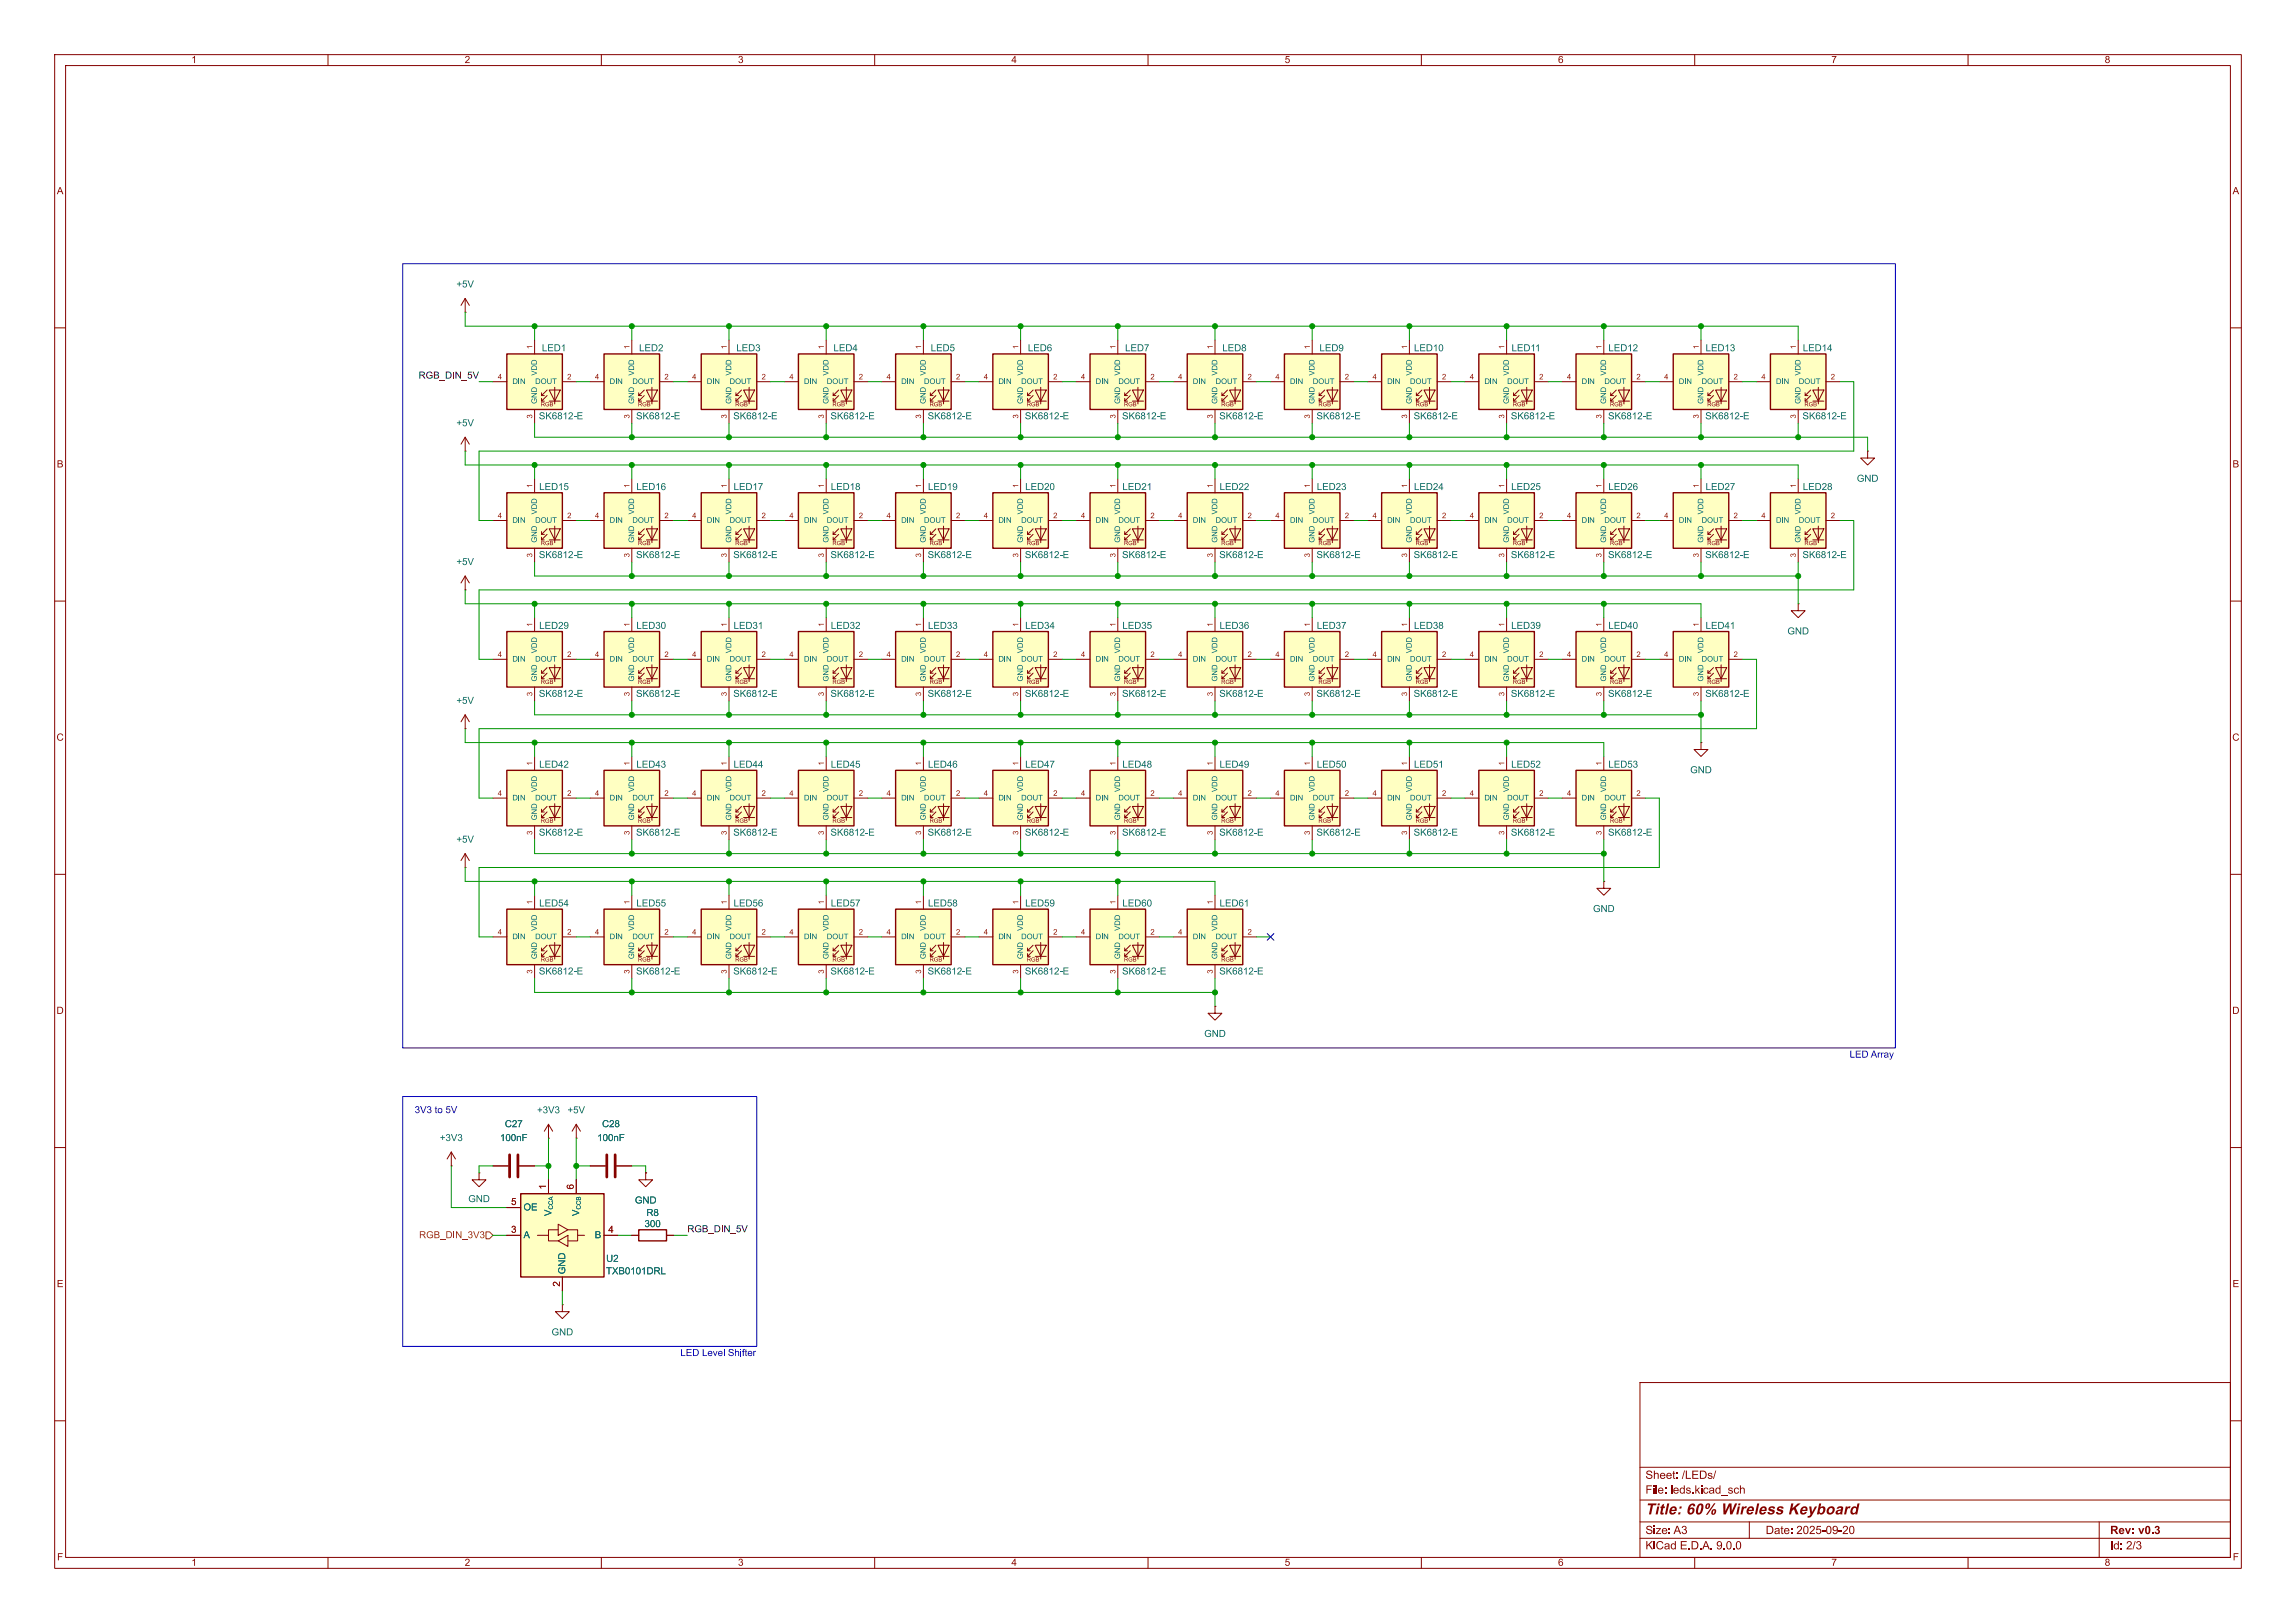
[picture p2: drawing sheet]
<svg xmlns="http://www.w3.org/2000/svg" width="420mm" height="297mm" viewBox="0 0 420 297" stroke-linecap="round" stroke-linejoin="round" font-family="sans-serif">
<defs><g id="words">
<text font-size="2.8" fill="#840000" x="301" y="277.9">Title: 60% Wireless Keyboard</text>
<g font-size="2.1" fill="#840000">
<text x="301" y="273.9">File: leds.kicad_sch</text>
<text x="301" y="271.2">Sheet: /LEDs/</text>
<text x="301" y="281.3">Size: A3</text>
<text x="323" y="281.3">Date: 2025-09-20</text>
<text x="386" y="281.3">Rev: v0.3</text>
<text x="301" y="284.1">KiCad E.D.A. 9.0.0</text>
<text x="386" y="284.1">Id: 2/3</text>
</g>
<g font-size="1.8" fill="#840000">
<text x="35" y="12">1</text>
<text x="85" y="12">2</text>
<text x="135" y="12">3</text>
<text x="185" y="12">4</text>
<text x="235" y="12">5</text>
<text x="285" y="12">6</text>
<text x="335" y="12">7</text>
<text x="385" y="12">8</text>
<text x="10.4" y="36">A</text>
<text x="408.4" y="36">A</text>
<text x="10.4" y="86">B</text>
<text x="408.4" y="86">B</text>
<text x="10.3" y="136">C</text>
<text x="408.3" y="136">C</text>
<text x="10.3" y="186">D</text>
<text x="408.3" y="186">D</text>
<text x="10.4" y="236">E</text>
<text x="408.4" y="236">E</text>
<text x="10.4" y="286">F</text>
<text x="35" y="287">1</text>
<text x="85" y="287">2</text>
<text x="135" y="287">3</text>
<text x="185" y="287">4</text>
<text x="235" y="287">5</text>
<text x="285" y="287">6</text>
<text x="335" y="287">7</text>
<text x="385" y="287">8</text>
<text x="408.4" y="286">F</text>
</g>
<g font-size="1.8" fill="#006464">
<text x="83.5" y="53.1">+5V</text>
<text x="99.1" y="64.7">LED1</text>
<text x="116.9" y="64.7">LED2</text>
<text x="134.7" y="64.7">LED3</text>
<text x="152.5" y="64.7">LED4</text>
<text x="170.2" y="64.7">LED5</text>
<text x="188" y="64.7">LED6</text>
<text x="205.8" y="64.7">LED7</text>
<text x="223.6" y="64.7">LED8</text>
<text x="241.4" y="64.7">LED9</text>
<text x="258.7" y="64.7">LED10</text>
<text x="276.5" y="64.7">LED11</text>
<text x="294.2" y="64.7">LED12</text>
<text x="312" y="64.7">LED13</text>
<text x="329.8" y="64.7">LED14</text>
<text x="98.6" y="77.2">SK6812-E</text>
<text x="116.3" y="77.2">SK6812-E</text>
<text x="134.1" y="77.2">SK6812-E</text>
<text x="151.9" y="77.2">SK6812-E</text>
<text x="169.7" y="77.2">SK6812-E</text>
<text x="187.5" y="77.2">SK6812-E</text>
<text x="205.2" y="77.2">SK6812-E</text>
<text x="223" y="77.2">SK6812-E</text>
<text x="240.8" y="77.2">SK6812-E</text>
<text x="258.6" y="77.2">SK6812-E</text>
<text x="276.4" y="77.2">SK6812-E</text>
<text x="294.1" y="77.2">SK6812-E</text>
<text x="311.9" y="77.2">SK6812-E</text>
<text x="329.7" y="77.2">SK6812-E</text>
<text x="83.5" y="78.5">+5V</text>
<text x="339.7" y="88.6">GND</text>
<text x="98.6" y="90.1">LED15</text>
<text x="116.4" y="90.1">LED16</text>
<text x="134.2" y="90.1">LED17</text>
<text x="152" y="90.1">LED18</text>
<text x="169.8" y="90.1">LED19</text>
<text x="187.5" y="90.1">LED20</text>
<text x="205.3" y="90.1">LED21</text>
<text x="223.1" y="90.1">LED22</text>
<text x="240.9" y="90.1">LED23</text>
<text x="258.7" y="90.1">LED24</text>
<text x="276.4" y="90.1">LED25</text>
<text x="294.2" y="90.1">LED26</text>
<text x="312" y="90.1">LED27</text>
<text x="329.8" y="90.1">LED28</text>
<text x="83.5" y="103.9">+5V</text>
<text x="98.6" y="102.6">SK6812-E</text>
<text x="116.3" y="102.6">SK6812-E</text>
<text x="134.1" y="102.6">SK6812-E</text>
<text x="151.9" y="102.6">SK6812-E</text>
<text x="169.7" y="102.6">SK6812-E</text>
<text x="187.5" y="102.6">SK6812-E</text>
<text x="205.2" y="102.6">SK6812-E</text>
<text x="223" y="102.6">SK6812-E</text>
<text x="240.8" y="102.6">SK6812-E</text>
<text x="258.6" y="102.6">SK6812-E</text>
<text x="276.4" y="102.6">SK6812-E</text>
<text x="294.1" y="102.6">SK6812-E</text>
<text x="311.9" y="102.6">SK6812-E</text>
<text x="329.7" y="102.6">SK6812-E</text>
<text x="98.6" y="115.5">LED29</text>
<text x="116.4" y="115.5">LED30</text>
<text x="134.2" y="115.5">LED31</text>
<text x="152" y="115.5">LED32</text>
<text x="169.8" y="115.5">LED33</text>
<text x="187.5" y="115.5">LED34</text>
<text x="205.3" y="115.5">LED35</text>
<text x="223.1" y="115.5">LED36</text>
<text x="240.9" y="115.5">LED37</text>
<text x="258.7" y="115.5">LED38</text>
<text x="276.4" y="115.5">LED39</text>
<text x="294.2" y="115.5">LED40</text>
<text x="312" y="115.5">LED41</text>
<text x="327" y="116.6">GND</text>
<text x="83.5" y="129.3">+5V</text>
<text x="98.6" y="128">SK6812-E</text>
<text x="116.3" y="128">SK6812-E</text>
<text x="134.1" y="128">SK6812-E</text>
<text x="151.9" y="128">SK6812-E</text>
<text x="169.7" y="128">SK6812-E</text>
<text x="187.5" y="128">SK6812-E</text>
<text x="205.2" y="128">SK6812-E</text>
<text x="223" y="128">SK6812-E</text>
<text x="240.8" y="128">SK6812-E</text>
<text x="258.6" y="128">SK6812-E</text>
<text x="276.4" y="128">SK6812-E</text>
<text x="294.1" y="128">SK6812-E</text>
<text x="311.9" y="128">SK6812-E</text>
<text x="98.6" y="140.9">LED42</text>
<text x="116.4" y="140.9">LED43</text>
<text x="134.2" y="140.9">LED44</text>
<text x="152" y="140.9">LED45</text>
<text x="169.8" y="140.9">LED46</text>
<text x="187.5" y="140.9">LED47</text>
<text x="205.3" y="140.9">LED48</text>
<text x="223.1" y="140.9">LED49</text>
<text x="240.9" y="140.9">LED50</text>
<text x="258.7" y="140.9">LED51</text>
<text x="276.4" y="140.9">LED52</text>
<text x="294.2" y="140.9">LED53</text>
<text x="309.2" y="142">GND</text>
<text x="83.5" y="154.7">+5V</text>
<text x="98.6" y="153.4">SK6812-E</text>
<text x="116.3" y="153.4">SK6812-E</text>
<text x="134.1" y="153.4">SK6812-E</text>
<text x="151.9" y="153.4">SK6812-E</text>
<text x="169.7" y="153.4">SK6812-E</text>
<text x="187.5" y="153.4">SK6812-E</text>
<text x="205.2" y="153.4">SK6812-E</text>
<text x="223" y="153.4">SK6812-E</text>
<text x="240.8" y="153.4">SK6812-E</text>
<text x="258.6" y="153.4">SK6812-E</text>
<text x="276.4" y="153.4">SK6812-E</text>
<text x="294.1" y="153.4">SK6812-E</text>
<text x="98.6" y="166.3">LED54</text>
<text x="116.4" y="166.3">LED55</text>
<text x="134.2" y="166.3">LED56</text>
<text x="152" y="166.3">LED57</text>
<text x="169.8" y="166.3">LED58</text>
<text x="187.5" y="166.3">LED59</text>
<text x="205.3" y="166.3">LED60</text>
<text x="223.1" y="166.3">LED61</text>
<text x="291.4" y="167.4">GND</text>
<text x="98.6" y="178.8">SK6812-E</text>
<text x="116.3" y="178.8">SK6812-E</text>
<text x="134.1" y="178.8">SK6812-E</text>
<text x="151.9" y="178.8">SK6812-E</text>
<text x="169.7" y="178.8">SK6812-E</text>
<text x="187.5" y="178.8">SK6812-E</text>
<text x="205.2" y="178.8">SK6812-E</text>
<text x="223" y="178.8">SK6812-E</text>
<text x="220.3" y="190.2">GND</text>
<text x="80.5" y="209.3">+3V3</text>
<text x="91.5" y="209.3">100nF</text>
<text x="92.4" y="206.7">C27</text>
<text x="98.2" y="204.2">+3V3</text>
<text x="103.8" y="204.2">+5V</text>
<text x="109.2" y="209.3">100nF</text>
<text x="110.1" y="206.7">C28</text>
<text x="85.7" y="220.5">GND</text>
<text x="95.8" y="222">OE</text>
<text x="116.1" y="220.7">GND</text>
<text x="95.8" y="227.1">A</text>
<text x="101.3" y="222.5" transform="rotate(-90 101.3 222.5)">V_{CCA}</text>
<text x="106.4" y="222.5" transform="rotate(-90 106.4 222.5)">V_{CCB}</text>
<text x="108.8" y="227.1">B</text>
<text x="117.9" y="225">300</text>
<text x="118.2" y="223">R8</text>
<text x="103.9" y="233.2" transform="rotate(-90 103.9 233.2)">GND</text>
<text x="110.9" y="233.7">TXB0101DRL</text>
<text x="110.9" y="231.4">U2</text>
<text x="100.9" y="244.8">GND</text>
</g>
<g font-size="1.8" fill="#0f0f0f">
<text x="76.6" y="69.5">RGB_DIN_5V</text>
<text x="125.7" y="225.7">RGB_DIN_5V</text>
</g>
<g font-size="1.8" fill="#0000c2">
<text x="338.3" y="194">LED Array</text>
<text x="75.9" y="204.2">3V3 to 5V</text>
<text x="124.5" y="248.6">LED Level Shifter</text>
</g>
<g font-size="1.8" fill="#a90000">
<text x="93.5" y="220.7">5</text>
<text x="100.1" y="217.7" transform="rotate(-90 100.1 217.7)">1</text>
<text x="105.2" y="217.7" transform="rotate(-90 105.2 217.7)">6</text>
<text x="93.5" y="225.8">3</text>
<text x="111.3" y="225.8">4</text>
<text x="102.6" y="235.4" transform="rotate(-90 102.6 235.4)">2</text>
</g>
<text font-size="1.8" fill="#725600" x="76.7" y="227.1">RGB_DIN_3V3</text>
<g font-size="1.4" fill="#a90000">
<text x="97.5" y="63.9" transform="rotate(-90 97.5 63.9)">1</text>
<text x="115.3" y="63.9" transform="rotate(-90 115.3 63.9)">1</text>
<text x="133.1" y="63.9" transform="rotate(-90 133.1 63.9)">1</text>
<text x="150.9" y="63.9" transform="rotate(-90 150.9 63.9)">1</text>
<text x="168.7" y="63.9" transform="rotate(-90 168.7 63.9)">1</text>
<text x="186.4" y="63.9" transform="rotate(-90 186.4 63.9)">1</text>
<text x="204.2" y="63.9" transform="rotate(-90 204.2 63.9)">1</text>
<text x="222" y="63.9" transform="rotate(-90 222 63.9)">1</text>
<text x="239.8" y="63.9" transform="rotate(-90 239.8 63.9)">1</text>
<text x="257.6" y="63.9" transform="rotate(-90 257.6 63.9)">1</text>
<text x="275.3" y="63.9" transform="rotate(-90 275.3 63.9)">1</text>
<text x="293.1" y="63.9" transform="rotate(-90 293.1 63.9)">1</text>
<text x="310.9" y="63.9" transform="rotate(-90 310.9 63.9)">1</text>
<text x="328.7" y="63.9" transform="rotate(-90 328.7 63.9)">1</text>
<text x="91.1" y="69.6">4</text>
<text x="103.8" y="69.6">2</text>
<text x="108.8" y="69.6">4</text>
<text x="121.5" y="69.6">2</text>
<text x="126.6" y="69.6">4</text>
<text x="139.3" y="69.6">2</text>
<text x="144.4" y="69.6">4</text>
<text x="157.1" y="69.6">2</text>
<text x="162.2" y="69.6">4</text>
<text x="174.9" y="69.6">2</text>
<text x="180" y="69.6">4</text>
<text x="192.7" y="69.6">2</text>
<text x="197.7" y="69.6">4</text>
<text x="210.4" y="69.6">2</text>
<text x="215.5" y="69.6">4</text>
<text x="228.2" y="69.6">2</text>
<text x="233.3" y="69.6">4</text>
<text x="246" y="69.6">2</text>
<text x="251.1" y="69.6">4</text>
<text x="263.8" y="69.6">2</text>
<text x="268.9" y="69.6">4</text>
<text x="281.6" y="69.6">2</text>
<text x="286.6" y="69.6">4</text>
<text x="299.3" y="69.6">2</text>
<text x="304.4" y="69.6">4</text>
<text x="317.1" y="69.6">2</text>
<text x="322.2" y="69.6">4</text>
<text x="334.9" y="69.6">2</text>
<text x="97.5" y="76.6" transform="rotate(-90 97.5 76.6)">3</text>
<text x="115.3" y="76.6" transform="rotate(-90 115.3 76.6)">3</text>
<text x="133.1" y="76.6" transform="rotate(-90 133.1 76.6)">3</text>
<text x="150.9" y="76.6" transform="rotate(-90 150.9 76.6)">3</text>
<text x="168.7" y="76.6" transform="rotate(-90 168.7 76.6)">3</text>
<text x="186.4" y="76.6" transform="rotate(-90 186.4 76.6)">3</text>
<text x="204.2" y="76.6" transform="rotate(-90 204.2 76.6)">3</text>
<text x="222" y="76.6" transform="rotate(-90 222 76.6)">3</text>
<text x="239.8" y="76.6" transform="rotate(-90 239.8 76.6)">3</text>
<text x="257.6" y="76.6" transform="rotate(-90 257.6 76.6)">3</text>
<text x="275.3" y="76.6" transform="rotate(-90 275.3 76.6)">3</text>
<text x="293.1" y="76.6" transform="rotate(-90 293.1 76.6)">3</text>
<text x="310.9" y="76.6" transform="rotate(-90 310.9 76.6)">3</text>
<text x="328.7" y="76.6" transform="rotate(-90 328.7 76.6)">3</text>
<text x="97.5" y="89.3" transform="rotate(-90 97.5 89.3)">1</text>
<text x="115.3" y="89.3" transform="rotate(-90 115.3 89.3)">1</text>
<text x="133.1" y="89.3" transform="rotate(-90 133.1 89.3)">1</text>
<text x="150.9" y="89.3" transform="rotate(-90 150.9 89.3)">1</text>
<text x="168.7" y="89.3" transform="rotate(-90 168.7 89.3)">1</text>
<text x="186.4" y="89.3" transform="rotate(-90 186.4 89.3)">1</text>
<text x="204.2" y="89.3" transform="rotate(-90 204.2 89.3)">1</text>
<text x="222" y="89.3" transform="rotate(-90 222 89.3)">1</text>
<text x="239.8" y="89.3" transform="rotate(-90 239.8 89.3)">1</text>
<text x="257.6" y="89.3" transform="rotate(-90 257.6 89.3)">1</text>
<text x="275.3" y="89.3" transform="rotate(-90 275.3 89.3)">1</text>
<text x="293.1" y="89.3" transform="rotate(-90 293.1 89.3)">1</text>
<text x="310.9" y="89.3" transform="rotate(-90 310.9 89.3)">1</text>
<text x="328.7" y="89.3" transform="rotate(-90 328.7 89.3)">1</text>
<text x="91.1" y="95">4</text>
<text x="103.8" y="95">2</text>
<text x="108.8" y="95">4</text>
<text x="121.5" y="95">2</text>
<text x="126.6" y="95">4</text>
<text x="139.3" y="95">2</text>
<text x="144.4" y="95">4</text>
<text x="157.1" y="95">2</text>
<text x="162.2" y="95">4</text>
<text x="174.9" y="95">2</text>
<text x="180" y="95">4</text>
<text x="192.7" y="95">2</text>
<text x="197.7" y="95">4</text>
<text x="210.4" y="95">2</text>
<text x="215.5" y="95">4</text>
<text x="228.2" y="95">2</text>
<text x="233.3" y="95">4</text>
<text x="246" y="95">2</text>
<text x="251.1" y="95">4</text>
<text x="263.8" y="95">2</text>
<text x="268.9" y="95">4</text>
<text x="281.6" y="95">2</text>
<text x="286.6" y="95">4</text>
<text x="299.3" y="95">2</text>
<text x="304.4" y="95">4</text>
<text x="317.1" y="95">2</text>
<text x="322.2" y="95">4</text>
<text x="334.9" y="95">2</text>
<text x="97.5" y="102" transform="rotate(-90 97.5 102)">3</text>
<text x="115.3" y="102" transform="rotate(-90 115.3 102)">3</text>
<text x="133.1" y="102" transform="rotate(-90 133.1 102)">3</text>
<text x="150.9" y="102" transform="rotate(-90 150.9 102)">3</text>
<text x="168.7" y="102" transform="rotate(-90 168.7 102)">3</text>
<text x="186.4" y="102" transform="rotate(-90 186.4 102)">3</text>
<text x="204.2" y="102" transform="rotate(-90 204.2 102)">3</text>
<text x="222" y="102" transform="rotate(-90 222 102)">3</text>
<text x="239.8" y="102" transform="rotate(-90 239.8 102)">3</text>
<text x="257.6" y="102" transform="rotate(-90 257.6 102)">3</text>
<text x="275.3" y="102" transform="rotate(-90 275.3 102)">3</text>
<text x="293.1" y="102" transform="rotate(-90 293.1 102)">3</text>
<text x="310.9" y="102" transform="rotate(-90 310.9 102)">3</text>
<text x="328.7" y="102" transform="rotate(-90 328.7 102)">3</text>
<text x="97.5" y="114.7" transform="rotate(-90 97.5 114.7)">1</text>
<text x="115.3" y="114.7" transform="rotate(-90 115.3 114.7)">1</text>
<text x="133.1" y="114.7" transform="rotate(-90 133.1 114.7)">1</text>
<text x="150.9" y="114.7" transform="rotate(-90 150.9 114.7)">1</text>
<text x="168.7" y="114.7" transform="rotate(-90 168.7 114.7)">1</text>
<text x="186.4" y="114.7" transform="rotate(-90 186.4 114.7)">1</text>
<text x="204.2" y="114.7" transform="rotate(-90 204.2 114.7)">1</text>
<text x="222" y="114.7" transform="rotate(-90 222 114.7)">1</text>
<text x="239.8" y="114.7" transform="rotate(-90 239.8 114.7)">1</text>
<text x="257.6" y="114.7" transform="rotate(-90 257.6 114.7)">1</text>
<text x="275.3" y="114.7" transform="rotate(-90 275.3 114.7)">1</text>
<text x="293.1" y="114.7" transform="rotate(-90 293.1 114.7)">1</text>
<text x="310.9" y="114.7" transform="rotate(-90 310.9 114.7)">1</text>
<text x="91.1" y="120.4">4</text>
<text x="103.8" y="120.4">2</text>
<text x="108.8" y="120.4">4</text>
<text x="121.5" y="120.4">2</text>
<text x="126.6" y="120.4">4</text>
<text x="139.3" y="120.4">2</text>
<text x="144.4" y="120.4">4</text>
<text x="157.1" y="120.4">2</text>
<text x="162.2" y="120.4">4</text>
<text x="174.9" y="120.4">2</text>
<text x="180" y="120.4">4</text>
<text x="192.7" y="120.4">2</text>
<text x="197.7" y="120.4">4</text>
<text x="210.4" y="120.4">2</text>
<text x="215.5" y="120.4">4</text>
<text x="228.2" y="120.4">2</text>
<text x="233.3" y="120.4">4</text>
<text x="246" y="120.4">2</text>
<text x="251.1" y="120.4">4</text>
<text x="263.8" y="120.4">2</text>
<text x="268.9" y="120.4">4</text>
<text x="281.6" y="120.4">2</text>
<text x="286.6" y="120.4">4</text>
<text x="299.3" y="120.4">2</text>
<text x="304.4" y="120.4">4</text>
<text x="317.1" y="120.4">2</text>
<text x="97.5" y="127.4" transform="rotate(-90 97.5 127.4)">3</text>
<text x="115.3" y="127.4" transform="rotate(-90 115.3 127.4)">3</text>
<text x="133.1" y="127.4" transform="rotate(-90 133.1 127.4)">3</text>
<text x="150.9" y="127.4" transform="rotate(-90 150.9 127.4)">3</text>
<text x="168.7" y="127.4" transform="rotate(-90 168.7 127.4)">3</text>
<text x="186.4" y="127.4" transform="rotate(-90 186.4 127.4)">3</text>
<text x="204.2" y="127.4" transform="rotate(-90 204.2 127.4)">3</text>
<text x="222" y="127.4" transform="rotate(-90 222 127.4)">3</text>
<text x="239.8" y="127.4" transform="rotate(-90 239.8 127.4)">3</text>
<text x="257.6" y="127.4" transform="rotate(-90 257.6 127.4)">3</text>
<text x="275.3" y="127.4" transform="rotate(-90 275.3 127.4)">3</text>
<text x="293.1" y="127.4" transform="rotate(-90 293.1 127.4)">3</text>
<text x="310.9" y="127.4" transform="rotate(-90 310.9 127.4)">3</text>
<text x="97.5" y="140.1" transform="rotate(-90 97.5 140.1)">1</text>
<text x="115.3" y="140.1" transform="rotate(-90 115.3 140.1)">1</text>
<text x="133.1" y="140.1" transform="rotate(-90 133.1 140.1)">1</text>
<text x="150.9" y="140.1" transform="rotate(-90 150.9 140.1)">1</text>
<text x="168.7" y="140.1" transform="rotate(-90 168.7 140.1)">1</text>
<text x="186.4" y="140.1" transform="rotate(-90 186.4 140.1)">1</text>
<text x="204.2" y="140.1" transform="rotate(-90 204.2 140.1)">1</text>
<text x="222" y="140.1" transform="rotate(-90 222 140.1)">1</text>
<text x="239.8" y="140.1" transform="rotate(-90 239.8 140.1)">1</text>
<text x="257.6" y="140.1" transform="rotate(-90 257.6 140.1)">1</text>
<text x="275.3" y="140.1" transform="rotate(-90 275.3 140.1)">1</text>
<text x="293.1" y="140.1" transform="rotate(-90 293.1 140.1)">1</text>
<text x="91.1" y="145.8">4</text>
<text x="103.8" y="145.8">2</text>
<text x="108.8" y="145.8">4</text>
<text x="121.5" y="145.8">2</text>
<text x="126.6" y="145.8">4</text>
<text x="139.3" y="145.8">2</text>
<text x="144.4" y="145.8">4</text>
<text x="157.1" y="145.8">2</text>
<text x="162.2" y="145.8">4</text>
<text x="174.9" y="145.8">2</text>
<text x="180" y="145.8">4</text>
<text x="192.7" y="145.8">2</text>
<text x="197.7" y="145.8">4</text>
<text x="210.4" y="145.8">2</text>
<text x="215.5" y="145.8">4</text>
<text x="228.2" y="145.8">2</text>
<text x="233.3" y="145.8">4</text>
<text x="246" y="145.8">2</text>
<text x="251.1" y="145.8">4</text>
<text x="263.8" y="145.8">2</text>
<text x="268.9" y="145.8">4</text>
<text x="281.6" y="145.8">2</text>
<text x="286.6" y="145.8">4</text>
<text x="299.3" y="145.8">2</text>
<text x="97.5" y="152.8" transform="rotate(-90 97.5 152.8)">3</text>
<text x="115.3" y="152.8" transform="rotate(-90 115.3 152.8)">3</text>
<text x="133.1" y="152.8" transform="rotate(-90 133.1 152.8)">3</text>
<text x="150.9" y="152.8" transform="rotate(-90 150.9 152.8)">3</text>
<text x="168.7" y="152.8" transform="rotate(-90 168.7 152.8)">3</text>
<text x="186.4" y="152.8" transform="rotate(-90 186.4 152.8)">3</text>
<text x="204.2" y="152.8" transform="rotate(-90 204.2 152.8)">3</text>
<text x="222" y="152.8" transform="rotate(-90 222 152.8)">3</text>
<text x="239.8" y="152.8" transform="rotate(-90 239.8 152.8)">3</text>
<text x="257.6" y="152.8" transform="rotate(-90 257.6 152.8)">3</text>
<text x="275.3" y="152.8" transform="rotate(-90 275.3 152.8)">3</text>
<text x="293.1" y="152.8" transform="rotate(-90 293.1 152.8)">3</text>
<text x="97.5" y="165.5" transform="rotate(-90 97.5 165.5)">1</text>
<text x="115.3" y="165.5" transform="rotate(-90 115.3 165.5)">1</text>
<text x="133.1" y="165.5" transform="rotate(-90 133.1 165.5)">1</text>
<text x="150.9" y="165.5" transform="rotate(-90 150.9 165.5)">1</text>
<text x="168.7" y="165.5" transform="rotate(-90 168.7 165.5)">1</text>
<text x="186.4" y="165.5" transform="rotate(-90 186.4 165.5)">1</text>
<text x="204.2" y="165.5" transform="rotate(-90 204.2 165.5)">1</text>
<text x="222" y="165.5" transform="rotate(-90 222 165.5)">1</text>
<text x="91.1" y="171.2">4</text>
<text x="103.8" y="171.2">2</text>
<text x="108.8" y="171.2">4</text>
<text x="121.5" y="171.2">2</text>
<text x="126.6" y="171.2">4</text>
<text x="139.3" y="171.2">2</text>
<text x="144.4" y="171.2">4</text>
<text x="157.1" y="171.2">2</text>
<text x="162.2" y="171.2">4</text>
<text x="174.9" y="171.2">2</text>
<text x="180" y="171.2">4</text>
<text x="192.7" y="171.2">2</text>
<text x="197.7" y="171.2">4</text>
<text x="210.4" y="171.2">2</text>
<text x="215.5" y="171.2">4</text>
<text x="228.2" y="171.2">2</text>
<text x="97.5" y="178.2" transform="rotate(-90 97.5 178.2)">3</text>
<text x="115.3" y="178.2" transform="rotate(-90 115.3 178.2)">3</text>
<text x="133.1" y="178.2" transform="rotate(-90 133.1 178.2)">3</text>
<text x="150.9" y="178.2" transform="rotate(-90 150.9 178.2)">3</text>
<text x="168.7" y="178.2" transform="rotate(-90 168.7 178.2)">3</text>
<text x="186.4" y="178.2" transform="rotate(-90 186.4 178.2)">3</text>
<text x="204.2" y="178.2" transform="rotate(-90 204.2 178.2)">3</text>
<text x="222" y="178.2" transform="rotate(-90 222 178.2)">3</text>
</g>
<g font-size="1.4" fill="#006464">
<text x="93.7" y="70.6">DIN</text>
<text x="97.9" y="70.6">DOUT</text>
<text x="98.6" y="68.7" transform="rotate(-90 98.6 68.7)">VDD</text>
<text x="111.5" y="70.6">DIN</text>
<text x="115.7" y="70.6">DOUT</text>
<text x="116.4" y="68.7" transform="rotate(-90 116.4 68.7)">VDD</text>
<text x="129.3" y="70.6">DIN</text>
<text x="133.5" y="70.6">DOUT</text>
<text x="134.1" y="68.7" transform="rotate(-90 134.1 68.7)">VDD</text>
<text x="147.1" y="70.6">DIN</text>
<text x="151.2" y="70.6">DOUT</text>
<text x="151.9" y="68.7" transform="rotate(-90 151.9 68.7)">VDD</text>
<text x="164.8" y="70.6">DIN</text>
<text x="169" y="70.6">DOUT</text>
<text x="169.7" y="68.7" transform="rotate(-90 169.7 68.7)">VDD</text>
<text x="182.6" y="70.6">DIN</text>
<text x="186.8" y="70.6">DOUT</text>
<text x="187.5" y="68.7" transform="rotate(-90 187.5 68.7)">VDD</text>
<text x="200.4" y="70.6">DIN</text>
<text x="204.6" y="70.6">DOUT</text>
<text x="205.3" y="68.7" transform="rotate(-90 205.3 68.7)">VDD</text>
<text x="218.2" y="70.6">DIN</text>
<text x="222.4" y="70.6">DOUT</text>
<text x="223" y="68.7" transform="rotate(-90 223 68.7)">VDD</text>
<text x="236" y="70.6">DIN</text>
<text x="240.1" y="70.6">DOUT</text>
<text x="240.8" y="68.7" transform="rotate(-90 240.8 68.7)">VDD</text>
<text x="253.7" y="70.6">DIN</text>
<text x="257.9" y="70.6">DOUT</text>
<text x="258.6" y="68.7" transform="rotate(-90 258.6 68.7)">VDD</text>
<text x="271.5" y="70.6">DIN</text>
<text x="275.7" y="70.6">DOUT</text>
<text x="276.4" y="68.7" transform="rotate(-90 276.4 68.7)">VDD</text>
<text x="289.3" y="70.6">DIN</text>
<text x="293.5" y="70.6">DOUT</text>
<text x="294.2" y="68.7" transform="rotate(-90 294.2 68.7)">VDD</text>
<text x="307.1" y="70.6">DIN</text>
<text x="311.3" y="70.6">DOUT</text>
<text x="311.9" y="68.7" transform="rotate(-90 311.9 68.7)">VDD</text>
<text x="324.9" y="70.6">DIN</text>
<text x="329" y="70.6">DOUT</text>
<text x="329.7" y="68.7" transform="rotate(-90 329.7 68.7)">VDD</text>
<text x="98.6" y="73.9" transform="rotate(-90 98.6 73.9)">GND</text>
<text x="116.4" y="73.9" transform="rotate(-90 116.4 73.9)">GND</text>
<text x="134.1" y="73.9" transform="rotate(-90 134.1 73.9)">GND</text>
<text x="151.9" y="73.9" transform="rotate(-90 151.9 73.9)">GND</text>
<text x="169.7" y="73.9" transform="rotate(-90 169.7 73.9)">GND</text>
<text x="187.5" y="73.9" transform="rotate(-90 187.5 73.9)">GND</text>
<text x="205.3" y="73.9" transform="rotate(-90 205.3 73.9)">GND</text>
<text x="223" y="73.9" transform="rotate(-90 223 73.9)">GND</text>
<text x="240.8" y="73.9" transform="rotate(-90 240.8 73.9)">GND</text>
<text x="258.6" y="73.9" transform="rotate(-90 258.6 73.9)">GND</text>
<text x="276.4" y="73.9" transform="rotate(-90 276.4 73.9)">GND</text>
<text x="294.2" y="73.9" transform="rotate(-90 294.2 73.9)">GND</text>
<text x="311.9" y="73.9" transform="rotate(-90 311.9 73.9)">GND</text>
<text x="329.7" y="73.9" transform="rotate(-90 329.7 73.9)">GND</text>
<text x="98.6" y="94.1" transform="rotate(-90 98.6 94.1)">VDD</text>
<text x="116.4" y="94.1" transform="rotate(-90 116.4 94.1)">VDD</text>
<text x="134.1" y="94.1" transform="rotate(-90 134.1 94.1)">VDD</text>
<text x="151.9" y="94.1" transform="rotate(-90 151.9 94.1)">VDD</text>
<text x="169.7" y="94.1" transform="rotate(-90 169.7 94.1)">VDD</text>
<text x="187.5" y="94.1" transform="rotate(-90 187.5 94.1)">VDD</text>
<text x="205.3" y="94.1" transform="rotate(-90 205.3 94.1)">VDD</text>
<text x="223" y="94.1" transform="rotate(-90 223 94.1)">VDD</text>
<text x="240.8" y="94.1" transform="rotate(-90 240.8 94.1)">VDD</text>
<text x="258.6" y="94.1" transform="rotate(-90 258.6 94.1)">VDD</text>
<text x="276.4" y="94.1" transform="rotate(-90 276.4 94.1)">VDD</text>
<text x="294.2" y="94.1" transform="rotate(-90 294.2 94.1)">VDD</text>
<text x="311.9" y="94.1" transform="rotate(-90 311.9 94.1)">VDD</text>
<text x="329.7" y="94.1" transform="rotate(-90 329.7 94.1)">VDD</text>
<text x="93.7" y="96">DIN</text>
<text x="97.9" y="96">DOUT</text>
<text x="98.6" y="99.3" transform="rotate(-90 98.6 99.3)">GND</text>
<text x="111.5" y="96">DIN</text>
<text x="115.7" y="96">DOUT</text>
<text x="116.4" y="99.3" transform="rotate(-90 116.4 99.3)">GND</text>
<text x="129.3" y="96">DIN</text>
<text x="133.5" y="96">DOUT</text>
<text x="134.1" y="99.3" transform="rotate(-90 134.1 99.3)">GND</text>
<text x="147.1" y="96">DIN</text>
<text x="151.2" y="96">DOUT</text>
<text x="151.9" y="99.3" transform="rotate(-90 151.9 99.3)">GND</text>
<text x="164.8" y="96">DIN</text>
<text x="169" y="96">DOUT</text>
<text x="169.7" y="99.3" transform="rotate(-90 169.7 99.3)">GND</text>
<text x="182.6" y="96">DIN</text>
<text x="186.8" y="96">DOUT</text>
<text x="187.5" y="99.3" transform="rotate(-90 187.5 99.3)">GND</text>
<text x="200.4" y="96">DIN</text>
<text x="204.6" y="96">DOUT</text>
<text x="205.3" y="99.3" transform="rotate(-90 205.3 99.3)">GND</text>
<text x="218.2" y="96">DIN</text>
<text x="222.4" y="96">DOUT</text>
<text x="223" y="99.3" transform="rotate(-90 223 99.3)">GND</text>
<text x="236" y="96">DIN</text>
<text x="240.1" y="96">DOUT</text>
<text x="240.8" y="99.3" transform="rotate(-90 240.8 99.3)">GND</text>
<text x="253.7" y="96">DIN</text>
<text x="257.9" y="96">DOUT</text>
<text x="258.6" y="99.3" transform="rotate(-90 258.6 99.3)">GND</text>
<text x="271.5" y="96">DIN</text>
<text x="275.7" y="96">DOUT</text>
<text x="276.4" y="99.3" transform="rotate(-90 276.4 99.3)">GND</text>
<text x="289.3" y="96">DIN</text>
<text x="293.5" y="96">DOUT</text>
<text x="294.2" y="99.3" transform="rotate(-90 294.2 99.3)">GND</text>
<text x="307.1" y="96">DIN</text>
<text x="311.3" y="96">DOUT</text>
<text x="311.9" y="99.3" transform="rotate(-90 311.9 99.3)">GND</text>
<text x="324.9" y="96">DIN</text>
<text x="329" y="96">DOUT</text>
<text x="329.7" y="99.3" transform="rotate(-90 329.7 99.3)">GND</text>
<text x="98.6" y="119.5" transform="rotate(-90 98.6 119.5)">VDD</text>
<text x="116.4" y="119.5" transform="rotate(-90 116.4 119.5)">VDD</text>
<text x="134.1" y="119.5" transform="rotate(-90 134.1 119.5)">VDD</text>
<text x="151.9" y="119.5" transform="rotate(-90 151.9 119.5)">VDD</text>
<text x="169.7" y="119.5" transform="rotate(-90 169.7 119.5)">VDD</text>
<text x="187.5" y="119.5" transform="rotate(-90 187.5 119.5)">VDD</text>
<text x="205.3" y="119.5" transform="rotate(-90 205.3 119.5)">VDD</text>
<text x="223" y="119.5" transform="rotate(-90 223 119.5)">VDD</text>
<text x="240.8" y="119.5" transform="rotate(-90 240.8 119.5)">VDD</text>
<text x="258.6" y="119.5" transform="rotate(-90 258.6 119.5)">VDD</text>
<text x="276.4" y="119.5" transform="rotate(-90 276.4 119.5)">VDD</text>
<text x="294.2" y="119.5" transform="rotate(-90 294.2 119.5)">VDD</text>
<text x="311.9" y="119.5" transform="rotate(-90 311.9 119.5)">VDD</text>
<text x="93.7" y="121.4">DIN</text>
<text x="97.9" y="121.4">DOUT</text>
<text x="98.6" y="124.7" transform="rotate(-90 98.6 124.7)">GND</text>
<text x="111.5" y="121.4">DIN</text>
<text x="115.7" y="121.4">DOUT</text>
<text x="116.4" y="124.7" transform="rotate(-90 116.4 124.7)">GND</text>
<text x="129.3" y="121.4">DIN</text>
<text x="133.5" y="121.4">DOUT</text>
<text x="134.1" y="124.7" transform="rotate(-90 134.1 124.7)">GND</text>
<text x="147.1" y="121.4">DIN</text>
<text x="151.2" y="121.4">DOUT</text>
<text x="151.9" y="124.7" transform="rotate(-90 151.9 124.7)">GND</text>
<text x="164.8" y="121.4">DIN</text>
<text x="169" y="121.4">DOUT</text>
<text x="169.7" y="124.7" transform="rotate(-90 169.7 124.7)">GND</text>
<text x="182.6" y="121.4">DIN</text>
<text x="186.8" y="121.4">DOUT</text>
<text x="187.5" y="124.7" transform="rotate(-90 187.5 124.7)">GND</text>
<text x="200.4" y="121.4">DIN</text>
<text x="204.6" y="121.4">DOUT</text>
<text x="205.3" y="124.7" transform="rotate(-90 205.3 124.7)">GND</text>
<text x="218.2" y="121.4">DIN</text>
<text x="222.4" y="121.4">DOUT</text>
<text x="223" y="124.7" transform="rotate(-90 223 124.7)">GND</text>
<text x="236" y="121.4">DIN</text>
<text x="240.1" y="121.4">DOUT</text>
<text x="240.8" y="124.7" transform="rotate(-90 240.8 124.7)">GND</text>
<text x="253.7" y="121.4">DIN</text>
<text x="257.9" y="121.4">DOUT</text>
<text x="258.6" y="124.7" transform="rotate(-90 258.6 124.7)">GND</text>
<text x="271.5" y="121.4">DIN</text>
<text x="275.7" y="121.4">DOUT</text>
<text x="276.4" y="124.7" transform="rotate(-90 276.4 124.7)">GND</text>
<text x="289.3" y="121.4">DIN</text>
<text x="293.5" y="121.4">DOUT</text>
<text x="294.2" y="124.7" transform="rotate(-90 294.2 124.7)">GND</text>
<text x="307.1" y="121.4">DIN</text>
<text x="311.3" y="121.4">DOUT</text>
<text x="311.9" y="124.7" transform="rotate(-90 311.9 124.7)">GND</text>
<text x="93.7" y="146.8">DIN</text>
<text x="97.9" y="146.8">DOUT</text>
<text x="98.6" y="144.9" transform="rotate(-90 98.6 144.9)">VDD</text>
<text x="111.5" y="146.8">DIN</text>
<text x="115.7" y="146.8">DOUT</text>
<text x="116.4" y="144.9" transform="rotate(-90 116.4 144.9)">VDD</text>
<text x="129.3" y="146.8">DIN</text>
<text x="133.5" y="146.8">DOUT</text>
<text x="134.1" y="144.9" transform="rotate(-90 134.1 144.9)">VDD</text>
<text x="147.1" y="146.8">DIN</text>
<text x="151.2" y="146.8">DOUT</text>
<text x="151.9" y="144.9" transform="rotate(-90 151.9 144.9)">VDD</text>
<text x="164.8" y="146.8">DIN</text>
<text x="169" y="146.8">DOUT</text>
<text x="169.7" y="144.9" transform="rotate(-90 169.7 144.9)">VDD</text>
<text x="182.6" y="146.8">DIN</text>
<text x="186.8" y="146.8">DOUT</text>
<text x="187.5" y="144.9" transform="rotate(-90 187.5 144.9)">VDD</text>
<text x="200.4" y="146.8">DIN</text>
<text x="204.6" y="146.8">DOUT</text>
<text x="205.3" y="144.9" transform="rotate(-90 205.3 144.9)">VDD</text>
<text x="218.2" y="146.8">DIN</text>
<text x="222.4" y="146.8">DOUT</text>
<text x="223" y="144.9" transform="rotate(-90 223 144.9)">VDD</text>
<text x="236" y="146.8">DIN</text>
<text x="240.1" y="146.8">DOUT</text>
<text x="240.8" y="144.9" transform="rotate(-90 240.8 144.9)">VDD</text>
<text x="253.7" y="146.8">DIN</text>
<text x="257.9" y="146.8">DOUT</text>
<text x="258.6" y="144.9" transform="rotate(-90 258.6 144.9)">VDD</text>
<text x="271.5" y="146.8">DIN</text>
<text x="275.7" y="146.8">DOUT</text>
<text x="276.4" y="144.9" transform="rotate(-90 276.4 144.9)">VDD</text>
<text x="289.3" y="146.8">DIN</text>
<text x="293.5" y="146.8">DOUT</text>
<text x="294.2" y="144.9" transform="rotate(-90 294.2 144.9)">VDD</text>
<text x="98.6" y="150.1" transform="rotate(-90 98.6 150.1)">GND</text>
<text x="116.4" y="150.1" transform="rotate(-90 116.4 150.1)">GND</text>
<text x="134.1" y="150.1" transform="rotate(-90 134.1 150.1)">GND</text>
<text x="151.9" y="150.1" transform="rotate(-90 151.9 150.1)">GND</text>
<text x="169.7" y="150.1" transform="rotate(-90 169.7 150.1)">GND</text>
<text x="187.5" y="150.1" transform="rotate(-90 187.5 150.1)">GND</text>
<text x="205.3" y="150.1" transform="rotate(-90 205.3 150.1)">GND</text>
<text x="223" y="150.1" transform="rotate(-90 223 150.1)">GND</text>
<text x="240.8" y="150.1" transform="rotate(-90 240.8 150.1)">GND</text>
<text x="258.6" y="150.1" transform="rotate(-90 258.6 150.1)">GND</text>
<text x="276.4" y="150.1" transform="rotate(-90 276.4 150.1)">GND</text>
<text x="294.2" y="150.1" transform="rotate(-90 294.2 150.1)">GND</text>
<text x="93.7" y="172.2">DIN</text>
<text x="97.9" y="172.2">DOUT</text>
<text x="98.6" y="170.3" transform="rotate(-90 98.6 170.3)">VDD</text>
<text x="111.5" y="172.2">DIN</text>
<text x="115.7" y="172.2">DOUT</text>
<text x="116.4" y="170.3" transform="rotate(-90 116.4 170.3)">VDD</text>
<text x="129.3" y="172.2">DIN</text>
<text x="133.5" y="172.2">DOUT</text>
<text x="134.1" y="170.3" transform="rotate(-90 134.1 170.3)">VDD</text>
<text x="147.1" y="172.2">DIN</text>
<text x="151.2" y="172.2">DOUT</text>
<text x="151.9" y="170.3" transform="rotate(-90 151.9 170.3)">VDD</text>
<text x="164.8" y="172.2">DIN</text>
<text x="169" y="172.2">DOUT</text>
<text x="169.7" y="170.3" transform="rotate(-90 169.7 170.3)">VDD</text>
<text x="182.6" y="172.2">DIN</text>
<text x="186.8" y="172.2">DOUT</text>
<text x="187.5" y="170.3" transform="rotate(-90 187.5 170.3)">VDD</text>
<text x="200.4" y="172.2">DIN</text>
<text x="204.6" y="172.2">DOUT</text>
<text x="205.3" y="170.3" transform="rotate(-90 205.3 170.3)">VDD</text>
<text x="218.2" y="172.2">DIN</text>
<text x="222.4" y="172.2">DOUT</text>
<text x="223" y="170.3" transform="rotate(-90 223 170.3)">VDD</text>
<text x="98.6" y="175.5" transform="rotate(-90 98.6 175.5)">GND</text>
<text x="116.4" y="175.5" transform="rotate(-90 116.4 175.5)">GND</text>
<text x="134.1" y="175.5" transform="rotate(-90 134.1 175.5)">GND</text>
<text x="151.9" y="175.5" transform="rotate(-90 151.9 175.5)">GND</text>
<text x="169.7" y="175.5" transform="rotate(-90 169.7 175.5)">GND</text>
<text x="187.5" y="175.5" transform="rotate(-90 187.5 175.5)">GND</text>
<text x="205.3" y="175.5" transform="rotate(-90 205.3 175.5)">GND</text>
<text x="223" y="175.5" transform="rotate(-90 223 175.5)">GND</text>
</g>
<g font-size="1.1" fill="#840000">
<text x="98.9" y="74.6">RGB</text>
<text x="116.7" y="74.6">RGB</text>
<text x="134.5" y="74.6">RGB</text>
<text x="152.3" y="74.6">RGB</text>
<text x="170" y="74.6">RGB</text>
<text x="187.8" y="74.6">RGB</text>
<text x="205.6" y="74.6">RGB</text>
<text x="223.4" y="74.6">RGB</text>
<text x="241.2" y="74.6">RGB</text>
<text x="258.9" y="74.6">RGB</text>
<text x="276.7" y="74.6">RGB</text>
<text x="294.5" y="74.6">RGB</text>
<text x="312.3" y="74.6">RGB</text>
<text x="330.1" y="74.6">RGB</text>
<text x="98.9" y="100">RGB</text>
<text x="116.7" y="100">RGB</text>
<text x="134.5" y="100">RGB</text>
<text x="152.3" y="100">RGB</text>
<text x="170" y="100">RGB</text>
<text x="187.8" y="100">RGB</text>
<text x="205.6" y="100">RGB</text>
<text x="223.4" y="100">RGB</text>
<text x="241.2" y="100">RGB</text>
<text x="258.9" y="100">RGB</text>
<text x="276.7" y="100">RGB</text>
<text x="294.5" y="100">RGB</text>
<text x="312.3" y="100">RGB</text>
<text x="330.1" y="100">RGB</text>
<text x="98.9" y="125.4">RGB</text>
<text x="116.7" y="125.4">RGB</text>
<text x="134.5" y="125.4">RGB</text>
<text x="152.3" y="125.4">RGB</text>
<text x="170" y="125.4">RGB</text>
<text x="187.8" y="125.4">RGB</text>
<text x="205.6" y="125.4">RGB</text>
<text x="223.4" y="125.4">RGB</text>
<text x="241.2" y="125.4">RGB</text>
<text x="258.9" y="125.4">RGB</text>
<text x="276.7" y="125.4">RGB</text>
<text x="294.5" y="125.4">RGB</text>
<text x="312.3" y="125.4">RGB</text>
<text x="98.9" y="150.8">RGB</text>
<text x="116.7" y="150.8">RGB</text>
<text x="134.5" y="150.8">RGB</text>
<text x="152.3" y="150.8">RGB</text>
<text x="170" y="150.8">RGB</text>
<text x="187.8" y="150.8">RGB</text>
<text x="205.6" y="150.8">RGB</text>
<text x="223.4" y="150.8">RGB</text>
<text x="241.2" y="150.8">RGB</text>
<text x="258.9" y="150.8">RGB</text>
<text x="276.7" y="150.8">RGB</text>
<text x="294.5" y="150.8">RGB</text>
<text x="98.9" y="176.2">RGB</text>
<text x="116.7" y="176.2">RGB</text>
<text x="134.5" y="176.2">RGB</text>
<text x="152.3" y="176.2">RGB</text>
<text x="170" y="176.2">RGB</text>
<text x="187.8" y="176.2">RGB</text>
<text x="205.6" y="176.2">RGB</text>
<text x="223.4" y="176.2">RGB</text>
</g>
</g></defs>
<g fill="none" stroke="#840000" stroke-width=".18">
<path d="M10 10h400v277h-400zM12 12h396v273h-396zM60 10v2M110 10v2M160 10v2M210 10v2M260 10v2M310 10v2M360 10v2M10 60h2M408 60h2M10 110h2"/>
<path d="M408 110h2M10 160h2M408 160h2M10 210h2M408 210h2M300 253h108v32h-108zM10 260h2M300 278.5h108M300 274.5h108M300 268.5h108M320 278.5v3M384 278.5v6.5"/>
<path d="M408 260h2M60 285v2M110 285v2M160 285v2M210 285v2M260 285v2M300 281.5h108M310 285v2M360 285v2"/>
</g>
<path d="M199.4 115.6h10.1v10.1h-10.1z" fill="#ffffc2"/>
<path d="M199.4 115.6h10.1v10.1h-10.1z" fill="none" stroke="#840000" stroke-width=".25"/>
<path d="M204.5 113v2.6M196.8 120.7h2.6M204.5 125.7v2.6M205.7 123.2h.5M205.7 124.2h.5M206.8 122.2l-1.1 1v-.5M206.8 123.2l-1.1 1v-.5M207.1 122.2h2.1l-1 2zM207.1 124.2h2.1M208.2 121.7v3M209.5 120.7h2.6" fill="none" stroke="#840000" stroke-width=".18"/>
<path d="M181.6 115.6h10.2v10.1h-10.2z" fill="#ffffc2"/>
<path d="M181.6 115.6h10.2v10.1h-10.2z" fill="none" stroke="#840000" stroke-width=".25"/>
<path d="M186.7 113v2.6M179.1 120.7h2.5M186.7 125.7v2.6M188 123.2h.5M188 124.2h.5M189 122.2l-1 1v-.5M189 123.2l-1 1v-.5M189.4 122.2h2l-1 2zM189.4 124.2h2M190.4 121.7v3M191.8 120.7h2.5" fill="none" stroke="#840000" stroke-width=".18"/>
<path d="M181.6 166.4h10.2v10.1h-10.2z" fill="#ffffc2"/>
<path d="M181.6 166.4h10.2v10.1h-10.2z" fill="none" stroke="#840000" stroke-width=".25"/>
<path d="M179.1 171.5h2.5M186.7 163.8v2.6M186.7 176.5v2.6M188 174h.5M188 175h.5M189 173l-1 1v-.5M189 174l-1 1v-.5M189.4 173h2l-1 2zM189.4 175h2M190.4 172.5v3M191.8 171.5h2.5" fill="none" stroke="#840000" stroke-width=".18"/>
<path d="M163.8 64.8h10.2v10.1h-10.2z" fill="#ffffc2"/>
<path d="M163.8 64.8h10.2v10.1h-10.2z" fill="none" stroke="#840000" stroke-width=".25"/>
<path d="M161.3 69.9h2.5M168.9 62.2v2.6M168.9 74.9v2.6M170.2 72.4h.5M170.2 73.4h.5M171.2 71.4l-1 1v-.5M171.2 72.4l-1 1v-.5M171.6 71.4h2l-1 2zM171.6 73.4h2M172.6 70.9v3M174 69.9h2.5" fill="none" stroke="#840000" stroke-width=".18"/>
<path d="M92.7 166.4h10.2v10.1h-10.2z" fill="#ffffc2"/>
<path d="M92.7 166.4h10.2v10.1h-10.2z" fill="none" stroke="#840000" stroke-width=".25"/>
<path d="M90.2 171.5h2.5M97.8 163.8v2.6M97.8 176.5v2.6M99.1 174h.5M99.1 175h.5M100.1 173l-1 1v-.5M100.1 174l-1 1v-.5M100.5 173h2l-1 2zM100.5 175h2M101.5 172.5v3M102.9 171.5h2.5" fill="none" stroke="#840000" stroke-width=".18"/>
<path d="M128.3 64.8h10.1v10.1h-10.1z" fill="#ffffc2"/>
<path d="M128.3 64.8h10.1v10.1h-10.1z" fill="none" stroke="#840000" stroke-width=".25"/>
<path d="M125.7 69.9h2.6M133.3 62.2v2.6M133.3 74.9v2.6M134.6 72.4h.5M134.6 73.4h.5M135.6 71.4l-1 1v-.5M135.6 72.4l-1 1v-.5M136 71.4h2l-1 2zM136 73.4h2M137 70.9v3M138.4 69.9h2.6" fill="none" stroke="#840000" stroke-width=".18"/>
<path d="M128.3 141h10.1v10.1h-10.1z" fill="#ffffc2"/>
<path d="M128.3 141h10.1v10.1h-10.1z" fill="none" stroke="#840000" stroke-width=".25"/>
<g fill="none" stroke="#840000" stroke-width=".18">
<path d="M133.3 138.4v2.6M85.1 158.8h.1M85.1 156.2l-.8 1.3M85.1 156.2l.8 1.3M85.1 156.2v2.6M125.7 146.1h2.6M133.3 151.1v2.6M134.6 148.6h.5M134.6 149.6h.5M135.6 147.6l-1 1v-.5M135.6 148.6l-1 1v-.5M136 147.6h2l-1 2z"/>
<path d="M136 149.6h2M137 147.1v3M138.4 146.1h2.6"/>
</g>
<path d="M181.6 141h10.2v10.1h-10.2z" fill="#ffffc2"/>
<path d="M181.6 141h10.2v10.1h-10.2z" fill="none" stroke="#840000" stroke-width=".25"/>
<path d="M186.7 138.4v2.6M179.1 146.1h2.5M186.7 151.1v2.6M188 148.6h.5M188 149.6h.5M189 147.6l-1 1v-.5M189 148.6l-1 1v-.5M189.4 147.6h2l-1 2zM189.4 149.6h2M190.4 147.1v3M191.8 146.1h2.5" fill="none" stroke="#840000" stroke-width=".18"/>
<path d="M128.3 90.2h10.1v10.1h-10.1z" fill="#ffffc2"/>
<path d="M128.3 90.2h10.1v10.1h-10.1z" fill="none" stroke="#840000" stroke-width=".25"/>
<path d="M125.7 95.3h2.6M133.3 87.6v2.6M134.6 97.8h.5M134.6 98.8h.5M135.6 96.8l-1 1v-.5M135.6 97.8l-1 1v-.5M136 96.8h2l-1 2zM136 98.8h2M137 96.3v3M138.4 95.3h2.6M133.3 100.3v2.6" fill="none" stroke="#840000" stroke-width=".18"/>
<path d="M163.8 90.2h10.2v10.1h-10.2z" fill="#ffffc2"/>
<path d="M163.8 90.2h10.2v10.1h-10.2z" fill="none" stroke="#840000" stroke-width=".25"/>
<path d="M161.3 95.3h2.5M168.9 87.6v2.6M170.2 97.8h.5M170.2 98.8h.5M171.2 96.8l-1 1v-.5M171.2 97.8l-1 1v-.5M171.6 96.8h2l-1 2zM171.6 98.8h2M172.6 96.3v3M174 95.3h2.5M168.9 100.3v2.6" fill="none" stroke="#840000" stroke-width=".18"/>
<path d="M217.2 90.2h10.1v10.1h-10.1z" fill="#ffffc2"/>
<path d="M217.2 90.2h10.1v10.1h-10.1z" fill="none" stroke="#840000" stroke-width=".25"/>
<path d="M214.6 95.3h2.6M222.2 87.6v2.6M223.5 97.8h.5M223.5 98.8h.5M224.5 96.8l-1 1v-.5M224.5 97.8l-1 1v-.5M224.9 96.8h2l-1 2zM224.9 98.8h2M225.9 96.3v3M227.3 95.3h2.6M222.2 100.3v2.6" fill="none" stroke="#840000" stroke-width=".18"/>
<path d="M110.5 166.4h10.1v10.1h-10.1z" fill="#ffffc2"/>
<path d="M110.5 166.4h10.1v10.1h-10.1z" fill="none" stroke="#840000" stroke-width=".25"/>
<path d="M107.9 171.5h2.6M115.6 163.8v2.6M115.6 176.5v2.6M116.8 174h.5M116.8 175h.5M117.9 173l-1.1 1v-.5M117.9 174l-1.1 1v-.5M118.2 173h2.1l-1 2zM118.2 175h2.1M119.3 172.5v3M120.6 171.5h2.6" fill="none" stroke="#840000" stroke-width=".18"/>
<path d="M217.2 115.6h10.1v10.1h-10.1z" fill="#ffffc2"/>
<path d="M217.2 115.6h10.1v10.1h-10.1z" fill="none" stroke="#840000" stroke-width=".25"/>
<path d="M222.2 113v2.6M214.6 120.7h2.6M222.2 125.7v2.6M223.5 123.2h.5M223.5 124.2h.5M224.5 122.2l-1 1v-.5M224.5 123.2l-1 1v-.5M224.9 122.2h2l-1 2zM224.9 124.2h2M225.9 121.7v3M227.3 120.7h2.6" fill="none" stroke="#840000" stroke-width=".18"/>
<path d="M163.8 166.4h10.2v10.1h-10.2z" fill="#ffffc2"/>
<path d="M163.8 166.4h10.2v10.1h-10.2z" fill="none" stroke="#840000" stroke-width=".25"/>
<path d="M161.3 171.5h2.5M168.9 163.8v2.6M168.9 176.5v2.6M170.2 174h.5M170.2 175h.5M171.2 173l-1 1v-.5M171.2 174l-1 1v-.5M171.6 173h2l-1 2zM171.6 175h2M172.6 172.5v3M174 171.5h2.5" fill="none" stroke="#840000" stroke-width=".18"/>
<path d="M181.6 64.8h10.2v10.1h-10.2z" fill="#ffffc2"/>
<path d="M181.6 64.8h10.2v10.1h-10.2z" fill="none" stroke="#840000" stroke-width=".25"/>
<path d="M179.1 69.9h2.5M186.7 62.2v2.6M186.7 74.9v2.6M188 72.4h.5M188 73.4h.5M189 71.4l-1 1v-.5M189 72.4l-1 1v-.5M189.4 71.4h2l-1 2zM189.4 73.4h2M190.4 70.9v3M191.8 69.9h2.5" fill="none" stroke="#840000" stroke-width=".18"/>
<path d="M199.4 141h10.1v10.1h-10.1z" fill="#ffffc2"/>
<path d="M199.4 141h10.1v10.1h-10.1z" fill="none" stroke="#840000" stroke-width=".25"/>
<g fill="none" stroke="#840000" stroke-width=".18">
<path d="M85.1 133.4h.1M85.1 130.8l-.8 1.3M85.1 130.8l.8 1.3M85.1 130.8v2.6M204.5 138.4v2.6M196.8 146.1h2.6M204.5 151.1v2.6M205.7 148.6h.5M205.7 149.6h.5M206.8 147.6l-1.1 1v-.5M206.8 148.6l-1.1 1v-.5M207.1 147.6h2.1l-1 2z"/>
<path d="M207.1 149.6h2.1M208.2 147.1v3M209.5 146.1h2.6"/>
</g>
<path d="M217.2 141h10.1v10.1h-10.1z" fill="#ffffc2"/>
<path d="M217.2 141h10.1v10.1h-10.1z" fill="none" stroke="#840000" stroke-width=".25"/>
<path d="M222.2 138.4v2.6M214.6 146.1h2.6M222.2 151.1v2.6M223.5 148.6h.5M223.5 149.6h.5M224.5 147.6l-1 1v-.5M224.5 148.6l-1 1v-.5M224.9 147.6h2l-1 2zM224.9 149.6h2M225.9 147.1v3M227.3 146.1h2.6" fill="none" stroke="#840000" stroke-width=".18"/>
<path d="M110.5 141h10.1v10.1h-10.1z" fill="#ffffc2"/>
<path d="M110.5 141h10.1v10.1h-10.1z" fill="none" stroke="#840000" stroke-width=".25"/>
<path d="M115.6 138.4v2.6M107.9 146.1h2.6M115.6 151.1v2.6M116.8 148.6h.5M116.8 149.6h.5M117.9 147.6l-1.1 1v-.5M117.9 148.6l-1.1 1v-.5M118.2 147.6h2.1l-1 2zM118.2 149.6h2.1M119.3 147.1v3M120.6 146.1h2.6" fill="none" stroke="#840000" stroke-width=".18"/>
<path d="M92.7 141h10.2v10.1h-10.2z" fill="#ffffc2"/>
<path d="M92.7 141h10.2v10.1h-10.2z" fill="none" stroke="#840000" stroke-width=".25"/>
<path d="M97.8 138.4v2.6M90.2 146.1h2.5M97.8 151.1v2.6M99.1 148.6h.5M99.1 149.6h.5M100.1 147.6l-1 1v-.5M100.1 148.6l-1 1v-.5M100.5 147.6h2l-1 2zM100.5 149.6h2M101.5 147.1v3M102.9 146.1h2.5" fill="none" stroke="#840000" stroke-width=".18"/>
<path d="M163.8 141h10.2v10.1h-10.2z" fill="#ffffc2"/>
<path d="M163.8 141h10.2v10.1h-10.2z" fill="none" stroke="#840000" stroke-width=".25"/>
<path d="M168.9 138.4v2.6M161.3 146.1h2.5M168.9 151.1v2.6M170.2 148.6h.5M170.2 149.6h.5M171.2 147.6l-1 1v-.5M171.2 148.6l-1 1v-.5M171.6 147.6h2l-1 2zM171.6 149.6h2M172.6 147.1v3M174 146.1h2.5" fill="none" stroke="#840000" stroke-width=".18"/>
<path d="M146 115.6h10.2v10.1h-10.2z" fill="#ffffc2"/>
<path d="M146 115.6h10.2v10.1h-10.2z" fill="none" stroke="#840000" stroke-width=".25"/>
<g fill="none" stroke="#840000" stroke-width=".18">
<path d="M85.1 108h.1M85.1 105.4l-.8 1.3M85.1 105.4l.8 1.3M85.1 105.4v2.6M151.1 113v2.6M143.5 120.7h2.5M151.1 125.7v2.6M152.4 123.2h.5M152.4 124.2h.5M153.4 122.2l-1 1v-.5M153.4 123.2l-1 1v-.5M153.8 122.2h2l-1 2z"/>
<path d="M153.8 124.2h2M154.8 121.7v3M156.2 120.7h2.5"/>
</g>
<path d="M217.2 166.4h10.1v10.1h-10.1z" fill="#ffffc2"/>
<path d="M217.2 166.4h10.1v10.1h-10.1z" fill="none" stroke="#840000" stroke-width=".25"/>
<g fill="none" stroke="#840000" stroke-width=".18">
<path d="M214.6 171.5h2.6M222.2 163.8v2.6M222.2 176.5v2.6M223.5 174h.5M223.5 175h.5M224.5 173l-1 1v-.5M224.5 174l-1 1v-.5M224.9 173h2l-1 2zM224.9 175h2M225.9 172.5v3M227.3 171.5h2.6M222.2 184.2v1.2h1.3l-1.3 1.3-1.2-1.3h1.2"/>
<path d="M222.2 184.2h.1"/>
</g>
<path d="M146 90.2h10.2v10.1h-10.2z" fill="#ffffc2"/>
<path d="M146 90.2h10.2v10.1h-10.2z" fill="none" stroke="#840000" stroke-width=".25"/>
<path d="M143.5 95.3h2.5M151.1 87.6v2.6M152.4 97.8h.5M152.4 98.8h.5M153.4 96.8l-1 1v-.5M153.4 97.8l-1 1v-.5M153.8 96.8h2l-1 2zM153.8 98.8h2M154.8 96.3v3M156.2 95.3h2.5M151.1 100.3v2.6" fill="none" stroke="#840000" stroke-width=".18"/>
<path d="M92.7 64.8h10.2v10.1h-10.2z" fill="#ffffc2"/>
<path d="M92.7 64.8h10.2v10.1h-10.2z" fill="none" stroke="#840000" stroke-width=".25"/>
<path d="M90.2 69.9h2.5M97.8 62.2v2.6M97.8 74.9v2.6M99.1 72.4h.5M99.1 73.4h.5M100.1 71.4l-1 1v-.5M100.1 72.4l-1 1v-.5M100.5 71.4h2l-1 2zM100.5 73.4h2M101.5 70.9v3M102.9 69.9h2.5" fill="none" stroke="#840000" stroke-width=".18"/>
<path d="M92.7 90.2h10.2v10.1h-10.2z" fill="#ffffc2"/>
<path d="M92.7 90.2h10.2v10.1h-10.2z" fill="none" stroke="#840000" stroke-width=".25"/>
<path d="M90.2 95.3h2.5M97.8 87.6v2.6M99.1 97.8h.5M99.1 98.8h.5M100.1 96.8l-1 1v-.5M100.1 97.8l-1 1v-.5M100.5 96.8h2l-1 2zM100.5 98.8h2M101.5 96.3v3M102.9 95.3h2.5M97.8 100.3v2.6" fill="none" stroke="#840000" stroke-width=".18"/>
<path d="M128.3 166.4h10.1v10.1h-10.1z" fill="#ffffc2"/>
<path d="M128.3 166.4h10.1v10.1h-10.1z" fill="none" stroke="#840000" stroke-width=".25"/>
<path d="M125.7 171.5h2.6M133.3 163.8v2.6M133.3 176.5v2.6M134.6 174h.5M134.6 175h.5M135.6 173l-1 1v-.5M135.6 174l-1 1v-.5M136 173h2l-1 2zM136 175h2M137 172.5v3M138.4 171.5h2.6" fill="none" stroke="#840000" stroke-width=".18"/>
<path d="M146 64.8h10.2v10.1h-10.2z" fill="#ffffc2"/>
<path d="M146 64.8h10.2v10.1h-10.2z" fill="none" stroke="#840000" stroke-width=".25"/>
<path d="M143.5 69.9h2.5M151.1 62.2v2.6M151.1 74.9v2.6M152.4 72.4h.5M152.4 73.4h.5M153.4 71.4l-1 1v-.5M153.4 72.4l-1 1v-.5M153.8 71.4h2l-1 2zM153.8 73.4h2M154.8 70.9v3M156.2 69.9h2.5" fill="none" stroke="#840000" stroke-width=".18"/>
<path d="M199.4 64.8h10.1v10.1h-10.1z" fill="#ffffc2"/>
<path d="M199.4 64.8h10.1v10.1h-10.1z" fill="none" stroke="#840000" stroke-width=".25"/>
<path d="M196.8 69.9h2.6M204.5 62.2v2.6M204.5 74.9v2.6M205.7 72.4h.5M205.7 73.4h.5M206.8 71.4l-1.1 1v-.5M206.8 72.4l-1.1 1v-.5M207.1 71.4h2.1l-1 2zM207.1 73.4h2.1M208.2 70.9v3M209.5 69.9h2.6" fill="none" stroke="#840000" stroke-width=".18"/>
<path d="M110.5 115.6h10.1v10.1h-10.1z" fill="#ffffc2"/>
<path d="M110.5 115.6h10.1v10.1h-10.1z" fill="none" stroke="#840000" stroke-width=".25"/>
<path d="M115.6 113v2.6M107.9 120.7h2.6M115.6 125.7v2.6M116.8 123.2h.5M116.8 124.2h.5M117.9 122.2l-1.1 1v-.5M117.9 123.2l-1.1 1v-.5M118.2 122.2h2.1l-1 2zM118.2 124.2h2.1M119.3 121.7v3M120.6 120.7h2.6" fill="none" stroke="#840000" stroke-width=".18"/>
<path d="M199.4 166.4h10.1v10.1h-10.1z" fill="#ffffc2"/>
<path d="M199.4 166.4h10.1v10.1h-10.1z" fill="none" stroke="#840000" stroke-width=".25"/>
<path d="M196.8 171.5h2.6M204.5 163.8v2.6M204.5 176.5v2.6M205.7 174h.5M205.7 175h.5M206.8 173l-1.1 1v-.5M206.8 174l-1.1 1v-.5M207.1 173h2.1l-1 2zM207.1 175h2.1M208.2 172.5v3M209.5 171.5h2.6" fill="none" stroke="#840000" stroke-width=".18"/>
<path d="M128.3 115.6h10.1v10.1h-10.1z" fill="#ffffc2"/>
<path d="M128.3 115.6h10.1v10.1h-10.1z" fill="none" stroke="#840000" stroke-width=".25"/>
<path d="M133.3 113v2.6M125.7 120.7h2.6M133.3 125.7v2.6M134.6 123.2h.5M134.6 124.2h.5M135.6 122.2l-1 1v-.5M135.6 123.2l-1 1v-.5M136 122.2h2l-1 2zM136 124.2h2M137 121.7v3M138.4 120.7h2.6" fill="none" stroke="#840000" stroke-width=".18"/>
<path d="M217.2 64.8h10.1v10.1h-10.1z" fill="#ffffc2"/>
<path d="M217.2 64.8h10.1v10.1h-10.1z" fill="none" stroke="#840000" stroke-width=".25"/>
<path d="M214.6 69.9h2.6M222.2 62.2v2.6M222.2 74.9v2.6M223.5 72.4h.5M223.5 73.4h.5M224.5 71.4l-1 1v-.5M224.5 72.4l-1 1v-.5M224.9 71.4h2l-1 2zM224.9 73.4h2M225.9 70.9v3M227.3 69.9h2.6" fill="none" stroke="#840000" stroke-width=".18"/>
<path d="M199.4 90.2h10.1v10.1h-10.1z" fill="#ffffc2"/>
<path d="M199.4 90.2h10.1v10.1h-10.1z" fill="none" stroke="#840000" stroke-width=".25"/>
<path d="M196.8 95.3h2.6M204.5 87.6v2.6M205.7 97.8h.5M205.7 98.8h.5M206.8 96.8l-1.1 1v-.5M206.8 97.8l-1.1 1v-.5M207.1 96.8h2.1l-1 2zM207.1 98.8h2.1M208.2 96.3v3M209.5 95.3h2.6M204.5 100.3v2.6" fill="none" stroke="#840000" stroke-width=".18"/>
<path d="M288.3 90.2h10.1v10.1h-10.1z" fill="#ffffc2"/>
<path d="M288.3 90.2h10.1v10.1h-10.1z" fill="none" stroke="#840000" stroke-width=".25"/>
<path d="M285.7 95.3h2.6M293.4 87.6v2.6M294.6 97.8h.5M294.6 98.8h.5M295.7 96.8l-1.1 1v-.5M295.7 97.8l-1.1 1v-.5M296 96.8h2.1l-1 2zM296 98.8h2.1M297.1 96.3v3M298.4 95.3h2.6M293.4 100.3v2.6" fill="none" stroke="#840000" stroke-width=".18"/>
<path d="M110.5 90.2h10.1v10.1h-10.1z" fill="#ffffc2"/>
<path d="M110.5 90.2h10.1v10.1h-10.1z" fill="none" stroke="#840000" stroke-width=".25"/>
<g fill="none" stroke="#840000" stroke-width=".18">
<path d="M85.1 82.6h.1M85.1 80l-.8 1.3M85.1 80l.8 1.3M85.1 80v2.6M107.9 95.3h2.6M115.6 87.6v2.6M116.8 97.8h.5M116.8 98.8h.5M117.9 96.8l-1.1 1v-.5M117.9 97.8l-1.1 1v-.5M118.2 96.8h2.1l-1 2zM118.2 98.8h2.1"/>
<path d="M119.3 96.3v3M120.6 95.3h2.6M115.6 100.3v2.6"/>
</g>
<path d="M92.7 115.6h10.2v10.1h-10.2z" fill="#ffffc2"/>
<path d="M92.7 115.6h10.2v10.1h-10.2z" fill="none" stroke="#840000" stroke-width=".25"/>
<path d="M97.8 113v2.6M90.2 120.7h2.5M97.8 125.7v2.6M99.1 123.2h.5M99.1 124.2h.5M100.1 122.2l-1 1v-.5M100.1 123.2l-1 1v-.5M100.5 122.2h2l-1 2zM100.5 124.2h2M101.5 121.7v3M102.9 120.7h2.5" fill="none" stroke="#840000" stroke-width=".18"/>
<path d="M181.6 90.2h10.2v10.1h-10.2z" fill="#ffffc2"/>
<path d="M181.6 90.2h10.2v10.1h-10.2z" fill="none" stroke="#840000" stroke-width=".25"/>
<path d="M179.1 95.3h2.5M186.7 87.6v2.6M188 97.8h.5M188 98.8h.5M189 96.8l-1 1v-.5M189 97.8l-1 1v-.5M189.4 96.8h2l-1 2zM189.4 98.8h2M190.4 96.3v3M191.8 95.3h2.5M186.7 100.3v2.6" fill="none" stroke="#840000" stroke-width=".18"/>
<path d="M110.5 64.8h10.1v10.1h-10.1z" fill="#ffffc2"/>
<path d="M110.5 64.8h10.1v10.1h-10.1z" fill="none" stroke="#840000" stroke-width=".25"/>
<path d="M107.9 69.9h2.6M115.6 62.2v2.6M115.6 74.9v2.6M116.8 72.4h.5M116.8 73.4h.5M117.9 71.4l-1.1 1v-.5M117.9 72.4l-1.1 1v-.5M118.2 71.4h2.1l-1 2zM118.2 73.4h2.1M119.3 70.9v3M120.6 69.9h2.6" fill="none" stroke="#840000" stroke-width=".18"/>
<path d="M163.8 115.6h10.2v10.1h-10.2z" fill="#ffffc2"/>
<path d="M163.8 115.6h10.2v10.1h-10.2z" fill="none" stroke="#840000" stroke-width=".25"/>
<path d="M168.9 113v2.6M161.3 120.7h2.5M168.9 125.7v2.6M170.2 123.2h.5M170.2 124.2h.5M171.2 122.2l-1 1v-.5M171.2 123.2l-1 1v-.5M171.6 122.2h2l-1 2zM171.6 124.2h2M172.6 121.7v3M174 120.7h2.5" fill="none" stroke="#840000" stroke-width=".18"/>
<path d="M146 141h10.2v10.1h-10.2z" fill="#ffffc2"/>
<path d="M146 141h10.2v10.1h-10.2z" fill="none" stroke="#840000" stroke-width=".25"/>
<path d="M151.1 138.4v2.6M143.5 146.1h2.5M151.1 151.1v2.6M152.4 148.6h.5M152.4 149.6h.5M153.4 147.6l-1 1v-.5M153.4 148.6l-1 1v-.5M153.8 147.6h2l-1 2zM153.8 149.6h2M154.8 147.1v3M156.2 146.1h2.5" fill="none" stroke="#840000" stroke-width=".18"/>
<path d="M146 166.4h10.2v10.1h-10.2z" fill="#ffffc2"/>
<path d="M146 166.4h10.2v10.1h-10.2zM116.8 225h5.1v2.1h-5.1z" fill="none" stroke="#840000" stroke-width=".25"/>
<g fill="none" stroke="#840000" stroke-width=".18">
<path d="M143.5 171.5h2.5M151.1 163.8v2.6M151.1 176.5v2.6M152.4 174h.5M152.4 175h.5M153.4 173l-1 1v-.5M153.4 174l-1 1v-.5M153.8 173h2l-1 2zM153.8 175h2M154.8 172.5v3M156.2 171.5h2.5M102.9 238.8v1.2h1.2l-1.2 1.3-1.3-1.3h1.3"/>
<path d="M102.9 238.8h.1M115.6 226.1h1.2M121.9 226.1h1.3"/>
</g>
<path d="M95.2 218.4h15.3v15.3h-15.3z" fill="#ffffc2"/>
<path d="M95.2 218.4h15.3v15.3h-15.3z" fill="none" stroke="#840000" stroke-width=".25"/>
<g fill="none" stroke="#840000" stroke-width=".18">
<path d="M82.5 213.4h.1M82.5 210.8l-.7 1.3M82.5 210.8l.8 1.3M82.5 210.8v2.6M87.6 214.6v1.3h1.3l-1.3 1.3-1.2-1.3h1.2M87.6 214.6h.1M90.2 213.4h2.8M95 213.4h2.8M100.3 208.3h.1M100.3 205.7l-.7 1.3M100.3 205.7l.8 1.3M100.3 205.7v2.6"/>
<path d="M105.4 208.3h.1M105.4 205.7l-.8 1.3M105.4 205.7l.8 1.3M105.4 205.7v2.6M107.9 213.4h2.8M112.8 213.4h2.8M118.1 214.6v1.3h1.3l-1.3 1.3-1.3-1.3h1.3M118.1 214.6h.1M92.7 221h2.5M92.7 226.1h2.5M98.3 226.1h2v1h1.8M102.1 225h-1.8v1.1"/>
<path d="M102.1 224l1.8 1-1.8 1.1zM102.1 227.1l1.8-1v2zM102.9 233.7v2.5M103.9 225h1.8v1.1h1.2M105.7 226.1v1h-1.8M110.5 226.1h2.5"/>
</g>
<path d="M93.2 211.3v4.1M94.7 211.3v4.1M111 211.3v4.1M112.5 211.3v4.1" fill="none" stroke="#840000" stroke-width=".51"/>
<path d="M234.9 115.6h10.2v10.1h-10.2z" fill="#ffffc2"/>
<path d="M234.9 115.6h10.2v10.1h-10.2z" fill="none" stroke="#840000" stroke-width=".25"/>
<path d="M240 113v2.6M232.4 120.7h2.5M240 125.7v2.6M241.3 123.2h.5M241.3 124.2h.5M242.3 122.2l-1 1v-.5M242.3 123.2l-1 1v-.5M242.7 122.2h2l-1 2zM242.7 124.2h2M243.7 121.7v3M245.1 120.7h2.5" fill="none" stroke="#840000" stroke-width=".18"/>
<path d="M234.9 64.8h10.2v10.1h-10.2z" fill="#ffffc2"/>
<path d="M234.9 64.8h10.2v10.1h-10.2z" fill="none" stroke="#840000" stroke-width=".25"/>
<path d="M232.4 69.9h2.5M240 62.2v2.6M240 74.9v2.6M241.3 72.4h.5M241.3 73.4h.5M242.3 71.4l-1 1v-.5M242.3 72.4l-1 1v-.5M242.7 71.4h2l-1 2zM242.7 73.4h2M243.7 70.9v3M245.1 69.9h2.5" fill="none" stroke="#840000" stroke-width=".18"/>
<path d="M252.7 115.6h10.2v10.1h-10.2z" fill="#ffffc2"/>
<path d="M252.7 115.6h10.2v10.1h-10.2z" fill="none" stroke="#840000" stroke-width=".25"/>
<path d="M257.8 113v2.6M250.2 120.7h2.5M257.8 125.7v2.6M259.1 123.2h.5M259.1 124.2h.5M260.1 122.2l-1 1v-.5M260.1 123.2l-1 1v-.5M260.5 122.2h2l-1 2zM260.5 124.2h2M261.5 121.7v3M262.9 120.7h2.5" fill="none" stroke="#840000" stroke-width=".18"/>
<path d="M252.7 64.8h10.2v10.1h-10.2z" fill="#ffffc2"/>
<path d="M252.7 64.8h10.2v10.1h-10.2z" fill="none" stroke="#840000" stroke-width=".25"/>
<path d="M250.2 69.9h2.5M257.8 62.2v2.6M257.8 74.9v2.6M259.1 72.4h.5M259.1 73.4h.5M260.1 71.4l-1 1v-.5M260.1 72.4l-1 1v-.5M260.5 71.4h2l-1 2zM260.5 73.4h2M261.5 70.9v3M262.9 69.9h2.5" fill="none" stroke="#840000" stroke-width=".18"/>
<path d="M234.9 90.2h10.2v10.1h-10.2z" fill="#ffffc2"/>
<path d="M234.9 90.2h10.2v10.1h-10.2z" fill="none" stroke="#840000" stroke-width=".25"/>
<path d="M232.4 95.3h2.5M240 87.6v2.6M241.3 97.8h.5M241.3 98.8h.5M242.3 96.8l-1 1v-.5M242.3 97.8l-1 1v-.5M242.7 96.8h2l-1 2zM242.7 98.8h2M243.7 96.3v3M245.1 95.3h2.5M240 100.3v2.6" fill="none" stroke="#840000" stroke-width=".18"/>
<path d="M252.7 90.2h10.2v10.1h-10.2z" fill="#ffffc2"/>
<path d="M252.7 90.2h10.2v10.1h-10.2z" fill="none" stroke="#840000" stroke-width=".25"/>
<path d="M250.2 95.3h2.5M257.8 87.6v2.6M259.1 97.8h.5M259.1 98.8h.5M260.1 96.8l-1 1v-.5M260.1 97.8l-1 1v-.5M260.5 96.8h2l-1 2zM260.5 98.8h2M261.5 96.3v3M262.9 95.3h2.5M257.8 100.3v2.6" fill="none" stroke="#840000" stroke-width=".18"/>
<path d="M252.7 141h10.2v10.1h-10.2z" fill="#ffffc2"/>
<path d="M252.7 141h10.2v10.1h-10.2z" fill="none" stroke="#840000" stroke-width=".25"/>
<path d="M257.8 138.4v2.6M250.2 146.1h2.5M257.8 151.1v2.6M259.1 148.6h.5M259.1 149.6h.5M260.1 147.6l-1 1v-.5M260.1 148.6l-1 1v-.5M260.5 147.6h2l-1 2zM260.5 149.6h2M261.5 147.1v3M262.9 146.1h2.5" fill="none" stroke="#840000" stroke-width=".18"/>
<path d="M270.5 141h10.2v10.1h-10.2z" fill="#ffffc2"/>
<path d="M270.5 141h10.2v10.1h-10.2z" fill="none" stroke="#840000" stroke-width=".25"/>
<path d="M275.6 138.4v2.6M268 146.1h2.5M275.6 151.1v2.6M276.9 148.6h.5M276.9 149.6h.5M277.9 147.6l-1 1v-.5M277.9 148.6l-1 1v-.5M278.3 147.6h2l-1 2zM278.3 149.6h2M279.3 147.1v3M280.7 146.1h2.5" fill="none" stroke="#840000" stroke-width=".18"/>
<path d="M234.9 141h10.2v10.1h-10.2z" fill="#ffffc2"/>
<path d="M234.9 141h10.2v10.1h-10.2z" fill="none" stroke="#840000" stroke-width=".25"/>
<path d="M240 138.4v2.6M232.4 146.1h2.5M240 151.1v2.6M241.3 148.6h.5M241.3 149.6h.5M242.3 147.6l-1 1v-.5M242.3 148.6l-1 1v-.5M242.7 147.6h2l-1 2zM242.7 149.6h2M243.7 147.1v3M245.1 146.1h2.5" fill="none" stroke="#840000" stroke-width=".18"/>
<path d="M288.3 141h10.1v10.1h-10.1z" fill="#ffffc2"/>
<path d="M288.3 141h10.1v10.1h-10.1z" fill="none" stroke="#840000" stroke-width=".25"/>
<g fill="none" stroke="#840000" stroke-width=".18">
<path d="M85.1 57.2h.1M85.1 54.6l-.8 1.3M85.1 54.6l.8 1.3M85.1 54.6v2.6M293.4 138.4v2.6M285.7 146.1h2.6M293.4 151.1v2.6M294.6 148.6h.5M294.6 149.6h.5M295.7 147.6l-1.1 1v-.5M295.7 148.6l-1.1 1v-.5M296 147.6h2.1l-1 2z"/>
<path d="M296 149.6h2.1M297.1 147.1v3M298.4 146.1h2.6"/>
</g>
<path d="M306.1 115.6h10.1v10.1h-10.1z" fill="#ffffc2"/>
<path d="M306.1 115.6h10.1v10.1h-10.1z" fill="none" stroke="#840000" stroke-width=".25"/>
<path d="M311.1 113v2.6M303.5 120.7h2.6M311.1 125.7v2.6M312.4 123.2h.5M312.4 124.2h.5M313.4 122.2l-1 1v-.5M313.4 123.2l-1 1v-.5M313.8 122.2h2l-1 2zM313.8 124.2h2M314.8 121.7v3M316.2 120.7h2.6" fill="none" stroke="#840000" stroke-width=".18"/>
<path d="M288.3 115.6h10.1v10.1h-10.1z" fill="#ffffc2"/>
<path d="M288.3 115.6h10.1v10.1h-10.1z" fill="none" stroke="#840000" stroke-width=".25"/>
<path d="M293.4 113v2.6M285.7 120.7h2.6M293.4 125.7v2.6M294.6 123.2h.5M294.6 124.2h.5M295.7 122.2l-1.1 1v-.5M295.7 123.2l-1.1 1v-.5M296 122.2h2.1l-1 2zM296 124.2h2.1M297.1 121.7v3M298.4 120.7h2.6" fill="none" stroke="#840000" stroke-width=".18"/>
<path d="M306.1 90.2h10.1v10.1h-10.1z" fill="#ffffc2"/>
<path d="M306.1 90.2h10.1v10.1h-10.1z" fill="none" stroke="#840000" stroke-width=".25"/>
<path d="M303.5 95.3h2.6M311.1 87.6v2.6M312.4 97.8h.5M312.4 98.8h.5M313.4 96.8l-1 1v-.5M313.4 97.8l-1 1v-.5M313.8 96.8h2l-1 2zM313.8 98.8h2M314.8 96.3v3M316.2 95.3h2.6M311.1 100.3v2.6" fill="none" stroke="#840000" stroke-width=".18"/>
<path d="M270.5 64.8h10.2v10.1h-10.2z" fill="#ffffc2"/>
<path d="M270.5 64.8h10.2v10.1h-10.2z" fill="none" stroke="#840000" stroke-width=".25"/>
<path d="M268 69.9h2.5M275.6 62.2v2.6M275.6 74.9v2.6M276.9 72.4h.5M276.9 73.4h.5M277.9 71.4l-1 1v-.5M277.9 72.4l-1 1v-.5M278.3 71.4h2l-1 2zM278.3 73.4h2M279.3 70.9v3M280.7 69.9h2.5" fill="none" stroke="#840000" stroke-width=".18"/>
<path d="M306.1 64.8h10.1v10.1h-10.1z" fill="#ffffc2"/>
<path d="M306.1 64.8h10.1v10.1h-10.1z" fill="none" stroke="#840000" stroke-width=".25"/>
<path d="M303.5 69.9h2.6M311.1 62.2v2.6M311.1 74.9v2.6M312.4 72.4h.5M312.4 73.4h.5M313.4 71.4l-1 1v-.5M313.4 72.4l-1 1v-.5M313.8 71.4h2l-1 2zM313.8 73.4h2M314.8 70.9v3M316.2 69.9h2.6" fill="none" stroke="#840000" stroke-width=".18"/>
<path d="M270.5 115.6h10.2v10.1h-10.2z" fill="#ffffc2"/>
<path d="M270.5 115.6h10.2v10.1h-10.2z" fill="none" stroke="#840000" stroke-width=".25"/>
<path d="M275.6 113v2.6M268 120.7h2.5M275.6 125.7v2.6M276.9 123.2h.5M276.9 124.2h.5M277.9 122.2l-1 1v-.5M277.9 123.2l-1 1v-.5M278.3 122.2h2l-1 2zM278.3 124.2h2M279.3 121.7v3M280.7 120.7h2.5" fill="none" stroke="#840000" stroke-width=".18"/>
<path d="M288.3 64.8h10.1v10.1h-10.1z" fill="#ffffc2"/>
<path d="M288.3 64.8h10.1v10.1h-10.1z" fill="none" stroke="#840000" stroke-width=".25"/>
<g fill="none" stroke="#840000" stroke-width=".18">
<path d="M285.7 69.9h2.6M293.4 62.2v2.6M293.4 74.9v2.6M294.6 72.4h.5M294.6 73.4h.5M295.7 71.4l-1.1 1v-.5M295.7 72.4l-1.1 1v-.5M296 71.4h2.1l-1 2zM296 73.4h2.1M297.1 70.9v3M298.4 69.9h2.6M293.4 161.3v1.3h1.2l-1.2 1.2-1.3-1.2h1.3"/>
<path d="M293.4 161.3h.1"/>
</g>
<path d="M323.8 64.8h10.2v10.1h-10.2z" fill="#ffffc2"/>
<path d="M323.8 64.8h10.2v10.1h-10.2z" fill="none" stroke="#840000" stroke-width=".25"/>
<g fill="none" stroke="#840000" stroke-width=".18">
<path d="M321.3 69.9h2.5M328.9 62.2v2.6M328.9 74.9v2.6M330.2 72.4h.5M330.2 73.4h.5M331.2 71.4l-1 1v-.5M331.2 72.4l-1 1v-.5M331.6 71.4h2l-1 2zM331.6 73.4h2M332.6 70.9v3M334 69.9h2.5M341.6 82.6v1.2h1.3l-1.3 1.3-1.2-1.3h1.2"/>
<path d="M341.6 82.6h.1M328.9 110.5v1.3h1.3l-1.3 1.2-1.2-1.2h1.2M328.9 110.5h.1M311.1 135.9v1.3h1.3l-1.3 1.2-1.2-1.2h1.2M311.1 135.9h.1"/>
</g>
<path d="M323.8 90.2h10.2v10.1h-10.2z" fill="#ffffc2"/>
<path d="M323.8 90.2h10.2v10.1h-10.2z" fill="none" stroke="#840000" stroke-width=".25"/>
<path d="M321.3 95.3h2.5M328.9 87.6v2.6M330.2 97.8h.5M330.2 98.8h.5M331.2 96.8l-1 1v-.5M331.2 97.8l-1 1v-.5M331.6 96.8h2l-1 2zM331.6 98.8h2M332.6 96.3v3M334 95.3h2.5M328.9 100.3v2.6" fill="none" stroke="#840000" stroke-width=".18"/>
<path d="M270.5 90.2h10.2v10.1h-10.2z" fill="#ffffc2"/>
<path d="M270.5 90.2h10.2v10.1h-10.2z" fill="none" stroke="#840000" stroke-width=".25"/>
<g fill="none" stroke="#840000" stroke-width=".18">
<path d="M268 95.3h2.5M275.6 87.6v2.6M276.9 97.8h.5M276.9 98.8h.5M277.9 96.8l-1 1v-.5M277.9 97.8l-1 1v-.5M278.3 96.8h2l-1 2zM278.3 98.8h2M279.3 96.3v3M280.7 95.3h2.5M275.6 100.3v2.6M90.2 213.4h2.8"/>
<path d="M95 213.4h2.8M107.9 213.4h2.8M112.8 213.4h2.8M118.1 214.6h.1M92.7 226.1h2.5M92.7 221h2.5M102.9 233.7v2.5M110.5 226.1h2.5M115.6 226.1h1.2M121.9 226.1h1.3"/>
</g>
<path d="M88.9 225.4h.6l.7 .7-.7 .6h-.6z" fill="none" stroke="#725600" stroke-width=".18"/>
<g fill="none" stroke="#009600" stroke-width=".18">
<path d="M85.1 57.2v2.5h243.8v2.5M97.8 59.7v2.5M115.6 59.7v2.5M133.3 59.7v2.5M151.1 59.7v2.5M168.9 59.7v2.5M186.7 59.7v2.5M204.5 59.7v2.5M222.2 59.7v2.5M240 59.7v2.5M257.8 59.7v2.5M275.6 59.7v2.5"/>
<path d="M293.4 59.7v2.5M311.1 59.7v2.5M87.6 69.9h2.6M97.8 77.5v2.5h243.8v2.6M105.4 69.9h2.5M115.6 77.5v2.5M123.2 69.9h2.5M133.3 77.5v2.5M141 69.9h2.5M151.1 77.5v2.5M158.7 69.9h2.6M168.9 77.5v2.5"/>
<path d="M176.5 69.9h2.6M186.7 77.5v2.5M194.3 69.9h2.5M204.5 77.5v2.5M212.1 69.9h2.5M222.2 77.5v2.5M229.9 69.9h2.5M240 77.5v2.5M247.6 69.9h2.6M257.8 77.5v2.5M265.4 69.9h2.6M275.6 77.5v2.5"/>
<path d="M283.2 69.9h2.5M293.4 77.5v2.5M301 69.9h2.5M311.1 77.5v2.5M318.8 69.9h2.5M328.9 77.5v2.5M336.5 69.9h2.6v12.7h-251.5v12.7h2.6M85.1 82.6v2.5h243.8v2.5M97.8 85.1v2.5M105.4 95.3h2.5M115.6 85.1v2.5M123.2 95.3h2.5"/>
<path d="M133.3 85.1v2.5M141 95.3h2.5M151.1 85.1v2.5M158.7 95.3h2.6M168.9 85.1v2.5M176.5 95.3h2.6M186.7 85.1v2.5M194.3 95.3h2.5M204.5 85.1v2.5M212.1 95.3h2.5M222.2 85.1v2.5M229.9 95.3h2.5"/>
<path d="M240 85.1v2.5M247.6 95.3h2.6M257.8 85.1v2.5M265.4 95.3h2.6M275.6 85.1v2.5M283.2 95.3h2.5M293.4 85.1v2.5M301 95.3h2.5M311.1 85.1v2.5M318.8 95.3h2.5M336.5 95.3h2.6v12.7h-251.5v12.7h2.6M85.1 108v2.5h226v2.5"/>
<path d="M97.8 102.9v2.5h231.1M97.8 110.5v2.5M115.6 102.9v2.5M115.6 110.5v2.5M133.3 102.9v2.5M133.3 110.5v2.5M151.1 102.9v2.5M151.1 110.5v2.5M168.9 102.9v2.5M168.9 110.5v2.5M186.7 102.9v2.5M186.7 110.5v2.5"/>
<path d="M204.5 102.9v2.5M204.5 110.5v2.5M222.2 102.9v2.5M222.2 110.5v2.5M240 102.9v2.5M240 110.5v2.5M257.8 102.9v2.5M257.8 110.5v2.5M275.6 102.9v2.5M275.6 110.5v2.5M293.4 102.9v2.5M293.4 110.5v2.5"/>
<path d="M311.1 102.9v2.5M328.9 102.9v7.6M85.1 133.4v2.5h208.3v2.5M97.8 128.3v2.5h213.3M97.8 135.9v2.5M105.4 120.7h2.5M115.6 128.3v2.5M115.6 135.9v2.5M123.2 120.7h2.5M133.3 128.3v2.5M133.3 135.9v2.5M141 120.7h2.5"/>
<path d="M151.1 128.3v2.5M151.1 135.9v2.5M158.7 120.7h2.6M168.9 128.3v2.5M168.9 135.9v2.5M176.5 120.7h2.6M186.7 128.3v2.5M186.7 135.9v2.5M194.3 120.7h2.5M204.5 128.3v2.5M204.5 135.9v2.5M212.1 120.7h2.5"/>
<path d="M222.2 128.3v2.5M222.2 135.9v2.5M229.9 120.7h2.5M240 128.3v2.5M240 135.9v2.5M247.6 120.7h2.6M257.8 128.3v2.5M257.8 135.9v2.5M265.4 120.7h2.6M275.6 128.3v2.5M275.6 135.9v2.5M283.2 120.7h2.5"/>
<path d="M293.4 128.3v2.5M301 120.7h2.5M311.1 128.3v7.6M318.8 120.7h2.5v12.7h-233.7v12.7h2.6M85.1 158.8v2.5h137.1v2.5M97.8 153.7v2.5h195.6M105.4 146.1h2.5M115.6 153.7v2.5M123.2 146.1h2.5M133.3 153.7v2.5M141 146.1h2.5M151.1 153.7v2.5"/>
<path d="M158.7 146.1h2.6M168.9 153.7v2.5M176.5 146.1h2.6M186.7 153.7v2.5M194.3 146.1h2.5M204.5 153.7v2.5M212.1 146.1h2.5M222.2 153.7v2.5M229.9 146.1h2.5M240 153.7v2.5M247.6 146.1h2.6M257.8 153.7v2.5"/>
<path d="M265.4 146.1h2.6M275.6 153.7v2.5M283.2 146.1h2.5M293.4 153.7v7.6M301 146.1h2.5v12.7h-215.9v12.7h2.6M97.8 161.3v2.5M97.8 179.1v2.5h124.4M105.4 171.5h2.5M115.6 161.3v2.5M115.6 179.1v2.5M123.2 171.5h2.5M133.3 161.3v2.5"/>
<path d="M133.3 179.1v2.5M141 171.5h2.5M151.1 161.3v2.5M151.1 179.1v2.5M158.7 171.5h2.6M168.9 161.3v2.5M168.9 179.1v2.5M176.5 171.5h2.6M186.7 161.3v2.5M186.7 179.1v2.5M194.3 171.5h2.5M204.5 161.3v2.5"/>
<path d="M204.5 179.1v2.5M212.1 171.5h2.5M222.2 179.1v5.1M229.9 171.5h2.5M82.5 213.4v7.6h10.2M90.2 213.4h-2.6v1.2M97.8 213.4h2.5M100.3 208.3v7.6M105.4 213.4h2.5M105.4 208.3v7.6M115.6 213.4h2.5v1.2M90.2 226.1h2.5"/>
<path d="M102.9 236.2v2.6M113 226.1h2.6M123.2 226.1h2.5"/>
</g>
<path d="M231.8 170.8l1.2 1.3M233 170.8l-1.2 1.3" fill="none" stroke="#000084" stroke-width=".18"/>
<path d="M73.7 48.3h273v143.5h-273zM73.7 200.7h64.7v45.7h-64.7z" fill="none" stroke="#0000c2" stroke-width=".18"/>
<g fill="#009600" stroke="#009600" stroke-width=".18">
<circle cx="133.3" cy="181.6" r=".46"/>
<circle cx="115.6" cy="181.6" r=".46"/>
<circle cx="133.3" cy="161.3" r=".46"/>
<circle cx="115.6" cy="161.3" r=".46"/>
<circle cx="115.6" cy="156.2" r=".46"/>
<circle cx="97.8" cy="161.3" r=".46"/>
<circle cx="222.2" cy="181.6" r=".46"/>
<circle cx="168.9" cy="156.2" r=".46"/>
<circle cx="151.1" cy="110.5" r=".46"/>
<circle cx="168.9" cy="105.4" r=".46"/>
<circle cx="151.1" cy="105.4" r=".46"/>
<circle cx="115.6" cy="110.5" r=".46"/>
<circle cx="133.3" cy="110.5" r=".46"/>
<circle cx="97.8" cy="135.9" r=".46"/>
<circle cx="115.6" cy="105.4" r=".46"/>
<circle cx="133.3" cy="105.4" r=".46"/>
<circle cx="168.9" cy="110.5" r=".46"/>
<circle cx="151.1" cy="161.3" r=".46"/>
<circle cx="151.1" cy="156.2" r=".46"/>
<circle cx="97.8" cy="110.5" r=".46"/>
<circle cx="133.3" cy="156.2" r=".46"/>
<circle cx="151.1" cy="181.6" r=".46"/>
<circle cx="133.3" cy="130.8" r=".46"/>
<circle cx="115.6" cy="135.9" r=".46"/>
<circle cx="133.3" cy="135.9" r=".46"/>
<circle cx="115.6" cy="130.8" r=".46"/>
<circle cx="115.6" cy="59.7" r=".46"/>
<circle cx="133.3" cy="85.1" r=".46"/>
<circle cx="151.1" cy="80" r=".46"/>
<circle cx="151.1" cy="85.1" r=".46"/>
<circle cx="115.6" cy="80" r=".46"/>
<circle cx="97.8" cy="85.1" r=".46"/>
<circle cx="115.6" cy="85.1" r=".46"/>
<circle cx="133.3" cy="59.7" r=".46"/>
<circle cx="133.3" cy="80" r=".46"/>
<circle cx="97.8" cy="59.7" r=".46"/>
<circle cx="222.2" cy="156.2" r=".46"/>
<circle cx="240" cy="156.2" r=".46"/>
<circle cx="222.2" cy="135.9" r=".46"/>
<circle cx="240" cy="135.9" r=".46"/>
<circle cx="222.2" cy="130.8" r=".46"/>
<circle cx="204.5" cy="156.2" r=".46"/>
<circle cx="186.7" cy="156.2" r=".46"/>
<circle cx="186.7" cy="181.6" r=".46"/>
<circle cx="168.9" cy="181.6" r=".46"/>
<circle cx="204.5" cy="181.6" r=".46"/>
<circle cx="168.9" cy="130.8" r=".46"/>
<circle cx="168.9" cy="135.9" r=".46"/>
<circle cx="204.5" cy="161.3" r=".46"/>
<circle cx="186.7" cy="161.3" r=".46"/>
<circle cx="151.1" cy="135.9" r=".46"/>
<circle cx="151.1" cy="130.8" r=".46"/>
<circle cx="168.9" cy="161.3" r=".46"/>
<circle cx="100.3" cy="213.4" r=".46"/>
<circle cx="105.4" cy="213.4" r=".46"/>
<circle cx="240" cy="105.4" r=".46"/>
<circle cx="240" cy="110.5" r=".46"/>
<circle cx="240" cy="130.8" r=".46"/>
<circle cx="240" cy="59.7" r=".46"/>
<circle cx="222.2" cy="80" r=".46"/>
<circle cx="222.2" cy="59.7" r=".46"/>
<circle cx="275.6" cy="130.8" r=".46"/>
<circle cx="257.8" cy="80" r=".46"/>
<circle cx="222.2" cy="85.1" r=".46"/>
<circle cx="240" cy="85.1" r=".46"/>
<circle cx="240" cy="80" r=".46"/>
<circle cx="222.2" cy="105.4" r=".46"/>
<circle cx="222.2" cy="110.5" r=".46"/>
<circle cx="257.8" cy="105.4" r=".46"/>
<circle cx="257.8" cy="130.8" r=".46"/>
<circle cx="257.8" cy="110.5" r=".46"/>
<circle cx="257.8" cy="85.1" r=".46"/>
<circle cx="204.5" cy="130.8" r=".46"/>
<circle cx="204.5" cy="135.9" r=".46"/>
<circle cx="186.7" cy="135.9" r=".46"/>
<circle cx="186.7" cy="130.8" r=".46"/>
<circle cx="204.5" cy="105.4" r=".46"/>
<circle cx="204.5" cy="110.5" r=".46"/>
<circle cx="186.7" cy="110.5" r=".46"/>
<circle cx="186.7" cy="85.1" r=".46"/>
<circle cx="204.5" cy="80" r=".46"/>
<circle cx="204.5" cy="85.1" r=".46"/>
<circle cx="151.1" cy="59.7" r=".46"/>
<circle cx="168.9" cy="59.7" r=".46"/>
<circle cx="186.7" cy="59.7" r=".46"/>
<circle cx="204.5" cy="59.7" r=".46"/>
<circle cx="168.9" cy="80" r=".46"/>
<circle cx="168.9" cy="85.1" r=".46"/>
<circle cx="186.7" cy="105.4" r=".46"/>
<circle cx="257.8" cy="59.7" r=".46"/>
<circle cx="275.6" cy="59.7" r=".46"/>
<circle cx="311.1" cy="59.7" r=".46"/>
<circle cx="293.4" cy="59.7" r=".46"/>
<circle cx="293.4" cy="80" r=".46"/>
<circle cx="293.4" cy="85.1" r=".46"/>
<circle cx="275.6" cy="80" r=".46"/>
<circle cx="311.1" cy="80" r=".46"/>
<circle cx="311.1" cy="85.1" r=".46"/>
<circle cx="275.6" cy="135.9" r=".46"/>
<circle cx="257.8" cy="156.2" r=".46"/>
<circle cx="275.6" cy="156.2" r=".46"/>
<circle cx="293.4" cy="156.2" r=".46"/>
<circle cx="257.8" cy="135.9" r=".46"/>
<circle cx="328.9" cy="105.4" r=".46"/>
<circle cx="328.9" cy="80" r=".46"/>
<circle cx="311.1" cy="105.4" r=".46"/>
<circle cx="311.1" cy="130.8" r=".46"/>
<circle cx="293.4" cy="105.4" r=".46"/>
<circle cx="293.4" cy="130.8" r=".46"/>
<circle cx="186.7" cy="80" r=".46"/>
<circle cx="275.6" cy="85.1" r=".46"/>
<circle cx="293.4" cy="110.5" r=".46"/>
<circle cx="275.6" cy="110.5" r=".46"/>
<circle cx="275.6" cy="105.4" r=".46"/>
</g>
<use href="#words"/>
</svg>
